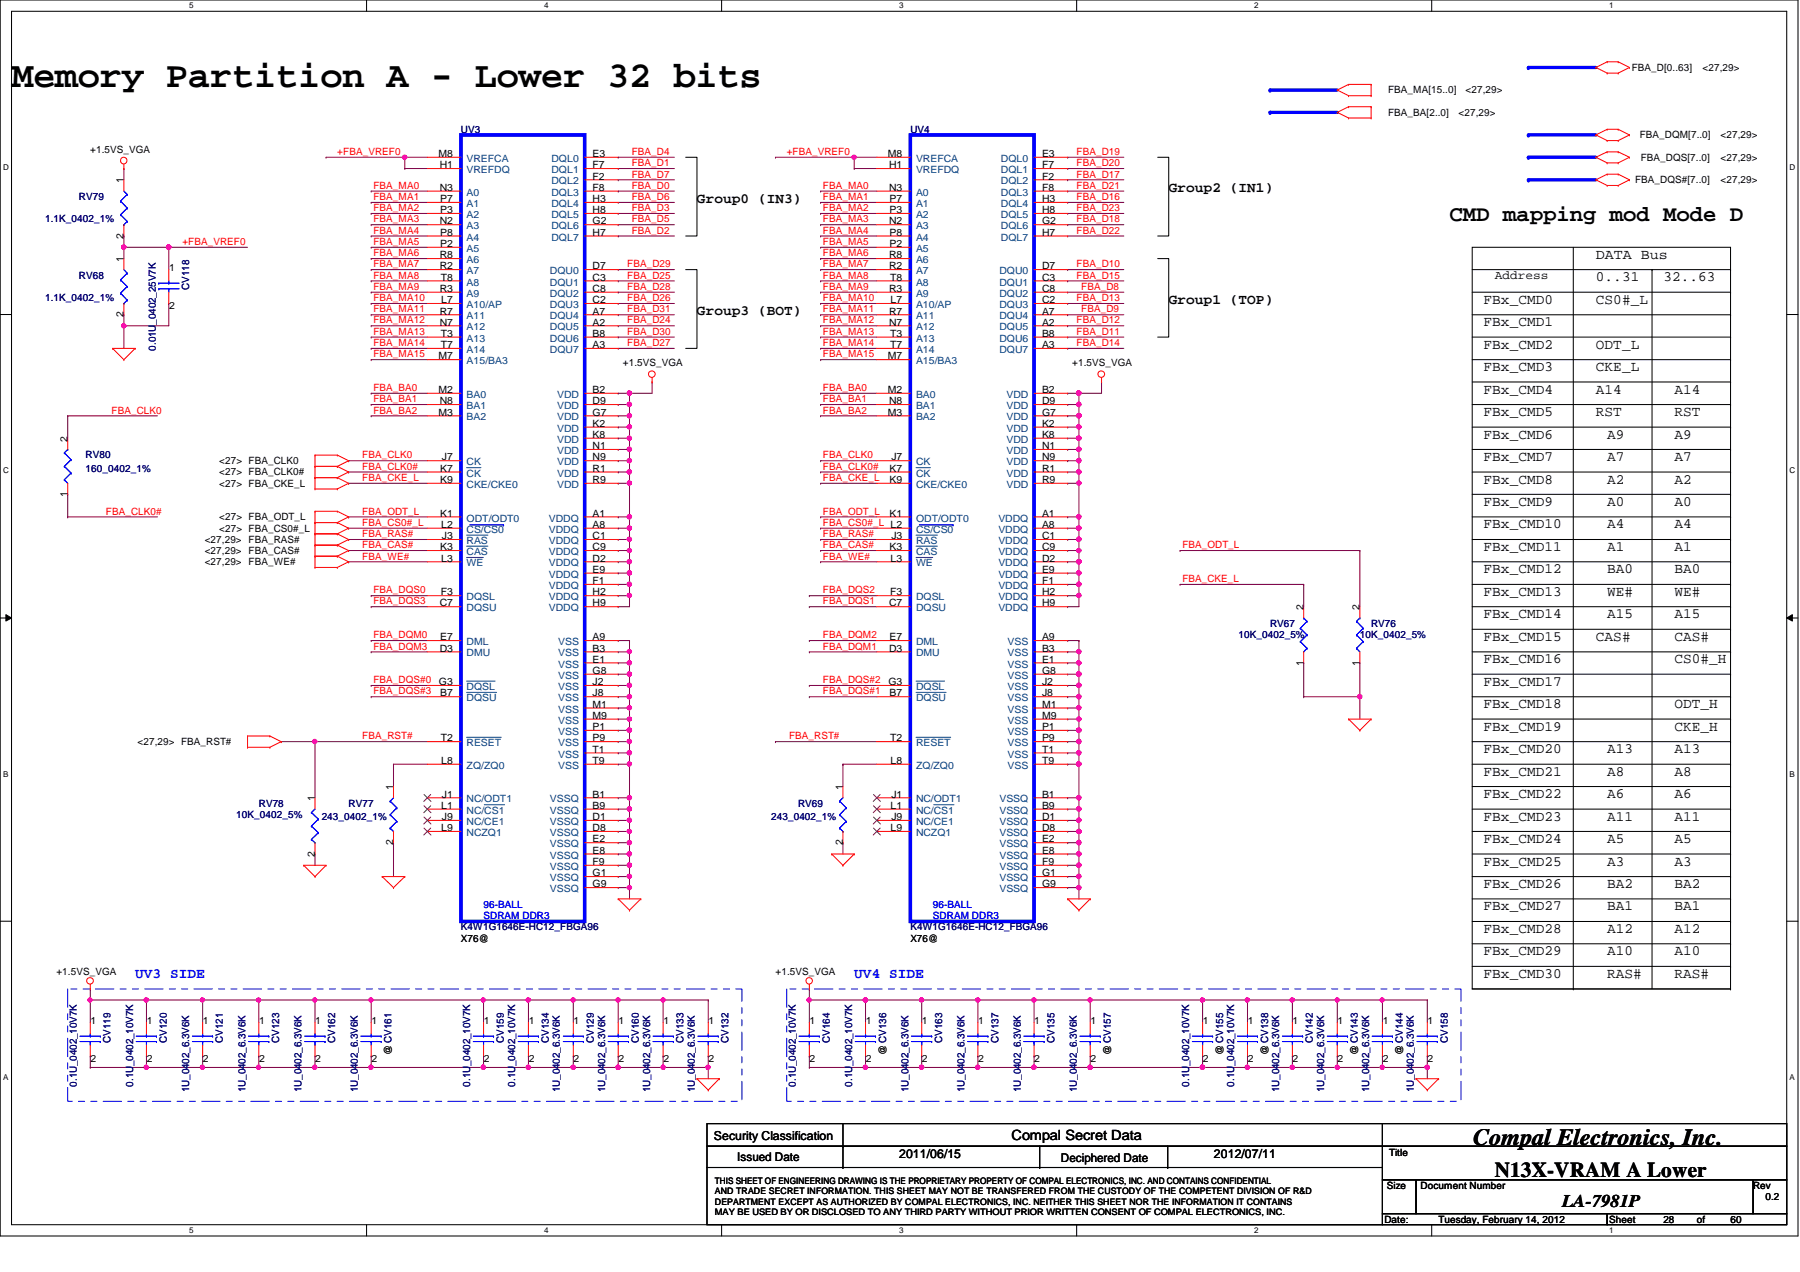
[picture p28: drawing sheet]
<svg xmlns="http://www.w3.org/2000/svg" width="297mm" height="210mm" viewBox="0 0 297 210" stroke-linecap="round" stroke-linejoin="round" font-family="sans-serif">
<defs><g id="words">
<text font-size="6.1" x="1.9" y="14.4">Memory Partition A - Lower 32 bits</text>
<text font-size="3.9" x="243.1" y="188.9">Compal Electronics, Inc.</text>
<text font-size="3.7" x="239.2" y="36.4">CMD mapping mod Mode D</text>
<text font-size="3.5" x="246.7" y="194.2">N13X-VRAM A Lower</text>
<text font-size="3" x="257.8" y="199.2">LA-7981P</text>
<g font-size="2.4">
<text x="115" y="33.5">Group0 (IN3)</text>
<text x="192.9" y="31.6">Group2 (IN1)</text>
<text x="263.4" y="42.7">DATA Bus</text>
<text x="263.4" y="46.4">0..31</text>
<text x="274.5" y="46.4">32..63</text>
<text x="115" y="52">Group3 (BOT)</text>
<text x="192.9" y="50.2">Group1 (TOP)</text>
<text x="244.8" y="53.8">FBx_CMD1</text>
<text x="244.8" y="50.1">FBx_CMD0</text>
<text x="263.4" y="50.1">CS0#_L</text>
<text x="244.8" y="57.5">FBx_CMD2</text>
<text x="263.4" y="57.5">ODT_L</text>
<text x="244.8" y="61.3">FBx_CMD3</text>
<text x="244.8" y="64.9">FBx_CMD4</text>
<text x="263.4" y="61.3">CKE_L</text>
<text x="263.4" y="64.9">A14</text>
<text x="276.3" y="64.9">A14</text>
<text x="244.8" y="68.7">FBx_CMD5</text>
<text x="263.4" y="68.7">RST</text>
<text x="276.3" y="68.7">RST</text>
<text x="244.8" y="72.4">FBx_CMD6</text>
<text x="244.8" y="76.1">FBx_CMD7</text>
<text x="265.2" y="76.1">A7</text>
<text x="265.2" y="72.4">A9</text>
<text x="276.3" y="72.4">A9</text>
<text x="276.3" y="76.1">A7</text>
<text x="244.8" y="79.8">FBx_CMD8</text>
<text x="244.8" y="83.5">FBx_CMD9</text>
<text x="265.2" y="79.8">A2</text>
<text x="265.2" y="83.5">A0</text>
<text x="276.3" y="79.8">A2</text>
<text x="276.3" y="83.5">A0</text>
<text x="244.8" y="87.2">FBx_CMD10</text>
<text x="265.2" y="87.2">A4</text>
<text x="276.3" y="87.2">A4</text>
<text x="244.8" y="90.9">FBx_CMD11</text>
<text x="244.8" y="94.6">FBx_CMD12</text>
<text x="265.2" y="94.6">BA0</text>
<text x="265.2" y="90.9">A1</text>
<text x="276.3" y="90.9">A1</text>
<text x="276.3" y="94.6">BA0</text>
<text x="244.8" y="98.3">FBx_CMD13</text>
<text x="265.2" y="98.3">WE#</text>
<text x="276.3" y="98.3">WE#</text>
<text x="244.8" y="102">FBx_CMD14</text>
<text x="244.8" y="105.7">FBx_CMD15</text>
<text x="263.4" y="105.7">CAS#</text>
<text x="265.2" y="102">A15</text>
<text x="276.3" y="105.7">CAS#</text>
<text x="276.3" y="102">A15</text>
<text x="244.8" y="109.5">FBx_CMD16</text>
<text x="244.8" y="113.2">FBx_CMD17</text>
<text x="276.3" y="109.5">CS0#_H</text>
<text x="244.8" y="116.9">FBx_CMD18</text>
<text x="276.3" y="116.9">ODT_H</text>
<text x="244.8" y="120.6">FBx_CMD19</text>
<text x="244.8" y="124.3">FBx_CMD20</text>
<text x="265.2" y="124.3">A13</text>
<text x="276.3" y="124.3">A13</text>
<text x="276.3" y="120.6">CKE_H</text>
<text x="244.8" y="128">FBx_CMD21</text>
<text x="244.8" y="131.7">FBx_CMD22</text>
<text x="265.2" y="128">A8</text>
<text x="265.2" y="131.7">A6</text>
<text x="276.3" y="131.7">A6</text>
<text x="276.3" y="128">A8</text>
<text x="244.8" y="135.4">FBx_CMD23</text>
<text x="265.2" y="135.4">A11</text>
<text x="276.3" y="135.4">A11</text>
<text x="244.8" y="139.1">FBx_CMD24</text>
<text x="244.8" y="142.8">FBx_CMD25</text>
<text x="265.2" y="139.1">A5</text>
<text x="265.2" y="142.8">A3</text>
<text x="276.3" y="139.1">A5</text>
<text x="276.3" y="142.8">A3</text>
<text x="244.8" y="146.6">FBx_CMD26</text>
<text x="265.2" y="146.6">BA2</text>
<text x="276.3" y="146.6">BA2</text>
<text x="244.8" y="150.2">FBx_CMD27</text>
<text x="244.8" y="154">FBx_CMD28</text>
<text x="265.2" y="150.2">BA1</text>
<text x="265.2" y="154">A12</text>
<text x="276.3" y="150.2">BA1</text>
<text x="276.3" y="154">A12</text>
<text x="244.8" y="161.4">FBx_CMD30</text>
<text x="244.8" y="157.6">FBx_CMD29</text>
<text x="265.2" y="157.6">A10</text>
<text x="265.2" y="161.4">RAS#</text>
<text x="276.3" y="161.4">RAS#</text>
<text x="276.3" y="157.6">A10</text>
</g>
<g font-size="2.4" fill="#00f">
<text x="22.3" y="161.4">UV3 SIDE</text>
<text x="141" y="161.4">UV4 SIDE</text>
</g>
<text font-size="2.3" x="166.9" y="188.1">Compal Secret Data</text>
<g font-size="2">
<text x="246.7" y="46.1">Address</text>
<text x="117.8" y="188.1">Security Classification</text>
<text x="121.7" y="191.5">Issued Date</text>
<text x="148.4" y="191.1">2011/06/15</text>
<text x="175.1" y="191.7">Deciphered Date</text>
<text x="200.3" y="191.1">2012/07/11</text>
</g>
<g font-size="1.7">
<text x="269.3" y="11.7">FBA_D[0..63]</text>
<text x="281" y="11.7">&lt;27,29&gt;</text>
<text x="229.1" y="15.4">FBA_MA[15..0]</text>
<text x="241.8" y="15.4">&lt;27,29&gt;</text>
<text x="229.1" y="19.1">FBA_BA[2..0]</text>
<text x="240.7" y="19.1">&lt;27,29&gt;</text>
<text x="270.6" y="22.8">FBA_DQM[7..0]</text>
<text x="283.9" y="22.8">&lt;27,29&gt;</text>
<text x="14.9" y="25.2">+1.5VS_VGA</text>
<text x="72.3" y="25.9">M8</text>
<text x="72.6" y="27.8">H1</text>
<text x="97.8" y="25.9">E3</text>
<text x="97.8" y="27.8">F7</text>
<text x="97.8" y="29.6">F2</text>
<text x="146.5" y="25.9">M8</text>
<text x="146.7" y="27.8">H1</text>
<text x="172" y="25.9">E3</text>
<text x="172" y="27.8">F7</text>
<text x="172" y="29.6">F2</text>
<text x="270.8" y="26.5">FBA_DQS[7..0]</text>
<text x="283.9" y="26.5">&lt;27,29&gt;</text>
<text x="20.4" y="30.2" transform="rotate(-90 20.4 30.2)">1</text>
<text x="72.6" y="31.5">N3</text>
<text x="72.6" y="35.2">P3</text>
<text x="72.6" y="33.4">P7</text>
<text x="97.8" y="31.5">F8</text>
<text x="97.8" y="33.4">H3</text>
<text x="97.8" y="35.2">H8</text>
<text x="146.7" y="31.5">N3</text>
<text x="146.8" y="35.2">P3</text>
<text x="146.8" y="33.4">P7</text>
<text x="172" y="31.5">F8</text>
<text x="172" y="33.4">H3</text>
<text x="172" y="35.2">H8</text>
<text x="269.8" y="30.2">FBA_DQS#[7..0]</text>
<text x="283.9" y="30.2">&lt;27,29&gt;</text>
<text x="20.4" y="39.4" transform="rotate(-90 20.4 39.4)">2</text>
<text x="72.6" y="37">N2</text>
<text x="72.6" y="38.9">P8</text>
<text x="72.6" y="40.8">P2</text>
<text x="97.8" y="37">G2</text>
<text x="97.8" y="38.9">H7</text>
<text x="146.7" y="37">N2</text>
<text x="146.8" y="38.9">P8</text>
<text x="146.8" y="40.8">P2</text>
<text x="172" y="37">G2</text>
<text x="172" y="38.9">H7</text>
<text x="20.4" y="43.2" transform="rotate(-90 20.4 43.2)">1</text>
<text x="27.9" y="44.7">1</text>
<text x="72.6" y="42.6">R8</text>
<text x="72.6" y="44.4">R2</text>
<text x="72.7" y="46.3">T8</text>
<text x="97.8" y="46.3">C3</text>
<text x="97.8" y="44.4">D7</text>
<text x="146.7" y="42.6">R8</text>
<text x="146.7" y="44.4">R2</text>
<text x="146.9" y="46.3">T8</text>
<text x="172" y="46.3">C3</text>
<text x="172" y="44.4">D7</text>
<text x="20.4" y="52.4" transform="rotate(-90 20.4 52.4)">2</text>
<text x="27.9" y="51">2</text>
<text x="72.6" y="48.2">R3</text>
<text x="72.6" y="51.9">R7</text>
<text x="72.6" y="53.7">N7</text>
<text x="72.8" y="50">L7</text>
<text x="97.8" y="48.2">C8</text>
<text x="97.8" y="50">C2</text>
<text x="97.8" y="51.9">A7</text>
<text x="97.8" y="53.7">A2</text>
<text x="146.7" y="48.2">R3</text>
<text x="146.7" y="51.9">R7</text>
<text x="146.7" y="53.7">N7</text>
<text x="147" y="50">L7</text>
<text x="172" y="48.2">C8</text>
<text x="172" y="50">C2</text>
<text x="172" y="51.9">A7</text>
<text x="172" y="53.7">A2</text>
<text x="72.3" y="59.3">M7</text>
<text x="72.7" y="55.6">T3</text>
<text x="72.7" y="57.4">T7</text>
<text x="97.8" y="55.6">B8</text>
<text x="97.8" y="57.4">A3</text>
<text x="146.5" y="59.3">M7</text>
<text x="146.9" y="55.6">T3</text>
<text x="146.9" y="57.4">T7</text>
<text x="172" y="55.6">B8</text>
<text x="172" y="57.4">A3</text>
<text x="72.3" y="64.9">M2</text>
<text x="97.8" y="64.9">B2</text>
<text x="102.8" y="60.5">+1.5VS_VGA</text>
<text x="146.5" y="64.9">M2</text>
<text x="172" y="64.9">B2</text>
<text x="177" y="60.5">+1.5VS_VGA</text>
<text x="72.3" y="68.6">M3</text>
<text x="72.6" y="66.7">N8</text>
<text x="97.8" y="66.7">D9</text>
<text x="97.8" y="68.6">G7</text>
<text x="97.8" y="70.4">K2</text>
<text x="146.5" y="68.6">M3</text>
<text x="146.7" y="66.7">N8</text>
<text x="172" y="66.7">D9</text>
<text x="172" y="68.6">G7</text>
<text x="172" y="70.4">K2</text>
<text x="11.1" y="72.9" transform="rotate(-90 11.1 72.9)">2</text>
<text x="36.2" y="76.6">&lt;27&gt; FBA_CLK0</text>
<text x="72.6" y="77.9">K7</text>
<text x="72.9" y="76">J7</text>
<text x="97.8" y="72.3">K8</text>
<text x="97.8" y="74.1">N1</text>
<text x="97.8" y="76">N9</text>
<text x="97.8" y="77.9">R1</text>
<text x="146.8" y="77.9">K7</text>
<text x="147.1" y="76">J7</text>
<text x="172" y="72.3">K8</text>
<text x="172" y="74.1">N1</text>
<text x="172" y="76">N9</text>
<text x="172" y="77.9">R1</text>
<text x="11.1" y="82" transform="rotate(-90 11.1 82)">1</text>
<text x="36.2" y="78.4">&lt;27&gt; FBA_CLK0#</text>
<text x="36.2" y="80.3">&lt;27&gt; FBA_CKE_L</text>
<text x="72.6" y="79.7">K9</text>
<text x="97.8" y="79.7">R9</text>
<text x="146.8" y="79.7">K9</text>
<text x="172" y="79.7">R9</text>
<text x="33.8" y="89.6">&lt;27,29&gt; FBA_RAS#</text>
<text x="36.2" y="85.9">&lt;27&gt; FBA_ODT_L</text>
<text x="36.2" y="87.7">&lt;27&gt; FBA_CS0#_L</text>
<text x="72.6" y="85.3">K1</text>
<text x="72.8" y="87.1">L2</text>
<text x="72.9" y="89">J3</text>
<text x="97.8" y="85.3">A1</text>
<text x="97.8" y="87.1">A8</text>
<text x="97.8" y="89">C1</text>
<text x="146.8" y="85.3">K1</text>
<text x="147.1" y="89">J3</text>
<text x="172" y="85.3">A1</text>
<text x="172" y="87.1">A8</text>
<text x="172" y="89">C1</text>
<text x="33.8" y="91.4">&lt;27,29&gt; FBA_CAS#</text>
<text x="33.8" y="93.3">&lt;27,29&gt; FBA_WE#</text>
<text x="72.6" y="90.8">K3</text>
<text x="72.8" y="92.7">L3</text>
<text x="97.8" y="90.8">C9</text>
<text x="97.8" y="94.5">E9</text>
<text x="97.8" y="92.7">D2</text>
<text x="146.8" y="90.8">K3</text>
<text x="147" y="92.7">L3</text>
<text x="172" y="90.8">C9</text>
<text x="172" y="94.5">E9</text>
<text x="172" y="92.7">D2</text>
<text x="72.6" y="100.1">C7</text>
<text x="72.7" y="98.3">F3</text>
<text x="97.8" y="96.4">F1</text>
<text x="97.8" y="98.3">H2</text>
<text x="97.8" y="100.1">H9</text>
<text x="146.7" y="100.1">C7</text>
<text x="146.9" y="98.3">F3</text>
<text x="172" y="96.4">F1</text>
<text x="172" y="98.3">H2</text>
<text x="172" y="100.1">H9</text>
<text x="215.1" y="100.7" transform="rotate(-90 215.1 100.7)">2</text>
<text x="224.4" y="100.7" transform="rotate(-90 224.4 100.7)">2</text>
<text x="72.6" y="107.5">D3</text>
<text x="72.6" y="105.7">E7</text>
<text x="97.8" y="105.7">A9</text>
<text x="97.8" y="107.5">B3</text>
<text x="146.7" y="107.5">D3</text>
<text x="146.8" y="105.7">E7</text>
<text x="172" y="105.7">A9</text>
<text x="172" y="107.5">B3</text>
<text x="72.4" y="113.1">G3</text>
<text x="97.8" y="109.3">E1</text>
<text x="97.8" y="111.2">G8</text>
<text x="97.8" y="113.1">J2</text>
<text x="146.6" y="113.1">G3</text>
<text x="172" y="109.3">E1</text>
<text x="172" y="111.2">G8</text>
<text x="172" y="113.1">J2</text>
<text x="215.1" y="109.9" transform="rotate(-90 215.1 109.9)">1</text>
<text x="224.4" y="109.9" transform="rotate(-90 224.4 109.9)">1</text>
<text x="72.6" y="114.9">B7</text>
<text x="97.8" y="114.9">J8</text>
<text x="97.8" y="116.8">M1</text>
<text x="97.8" y="118.6">M9</text>
<text x="146.8" y="114.9">B7</text>
<text x="172" y="114.9">J8</text>
<text x="172" y="116.8">M1</text>
<text x="172" y="118.6">M9</text>
<text x="22.7" y="122.9">&lt;27,29&gt; FBA_RST#</text>
<text x="72.7" y="122.3">T2</text>
<text x="97.8" y="120.5">P1</text>
<text x="97.8" y="122.3">P9</text>
<text x="97.8" y="124.2">T1</text>
<text x="146.9" y="122.3">T2</text>
<text x="172" y="120.5">P1</text>
<text x="172" y="122.3">P9</text>
<text x="172" y="124.2">T1</text>
<text x="64.9" y="130.3" transform="rotate(-90 64.9 130.3)">1</text>
<text x="72.8" y="126.1">L8</text>
<text x="72.9" y="131.6">J1</text>
<text x="97.8" y="131.6">B1</text>
<text x="97.8" y="126.1">T9</text>
<text x="139.1" y="130.3" transform="rotate(-90 139.1 130.3)">1</text>
<text x="147" y="126.1">L8</text>
<text x="147.1" y="131.6">J1</text>
<text x="172" y="131.6">B1</text>
<text x="172" y="126.1">T9</text>
<text x="51.9" y="132.2" transform="rotate(-90 51.9 132.2)">1</text>
<text x="72.8" y="133.5">L1</text>
<text x="72.8" y="137.2">L9</text>
<text x="72.9" y="135.3">J9</text>
<text x="97.8" y="135.3">D1</text>
<text x="97.8" y="133.5">B9</text>
<text x="97.8" y="137.2">D8</text>
<text x="147" y="133.5">L1</text>
<text x="147" y="137.2">L9</text>
<text x="147.1" y="135.3">J9</text>
<text x="172" y="135.3">D1</text>
<text x="172" y="133.5">B9</text>
<text x="172" y="137.2">D8</text>
<text x="51.9" y="141.4" transform="rotate(-90 51.9 141.4)">2</text>
<text x="64.9" y="139.5" transform="rotate(-90 64.9 139.5)">2</text>
<text x="97.8" y="139">E2</text>
<text x="97.8" y="140.9">E8</text>
<text x="97.8" y="142.7">F9</text>
<text x="139.1" y="139.5" transform="rotate(-90 139.1 139.5)">2</text>
<text x="172" y="139">E2</text>
<text x="172" y="140.9">E8</text>
<text x="172" y="142.7">F9</text>
<text x="97.8" y="144.6">G1</text>
<text x="97.8" y="146.4">G9</text>
<text x="172" y="144.6">G1</text>
<text x="172" y="146.4">G9</text>
<text x="76.1" y="155.4">X76@</text>
<text x="150.2" y="155.4">X76@</text>
<text x="9.3" y="161">+1.5VS_VGA</text>
<text x="128" y="161">+1.5VS_VGA</text>
<text x="14.9" y="168.9">1</text>
<text x="24.2" y="168.9">1</text>
<text x="33.5" y="168.9">1</text>
<text x="42.8" y="168.9">1</text>
<text x="52" y="168.9">1</text>
<text x="61.3" y="168.9">1</text>
<text x="79.8" y="168.9">1</text>
<text x="87.2" y="168.9">1</text>
<text x="94.7" y="168.9">1</text>
<text x="102.1" y="168.9">1</text>
<text x="109.5" y="168.9">1</text>
<text x="116.9" y="168.9">1</text>
<text x="133.6" y="168.9">1</text>
<text x="142.9" y="168.9">1</text>
<text x="152.1" y="168.9">1</text>
<text x="161.4" y="168.9">1</text>
<text x="170.7" y="168.9">1</text>
<text x="180" y="168.9">1</text>
<text x="198.5" y="168.9">1</text>
<text x="205.9" y="168.9">1</text>
<text x="213.3" y="168.9">1</text>
<text x="220.7" y="168.9">1</text>
<text x="228.2" y="168.9">1</text>
<text x="235.6" y="168.9">1</text>
<text x="14.9" y="175.3">2</text>
<text x="24.2" y="175.3">2</text>
<text x="33.5" y="175.3">2</text>
<text x="42.8" y="175.3">2</text>
<text x="52" y="175.3">2</text>
<text x="61.3" y="175.3">2</text>
<text x="64.6" y="174.1" transform="rotate(-90 64.6 174.1)">@ CV161</text>
<text x="79.8" y="175.3">2</text>
<text x="87.2" y="175.3">2</text>
<text x="94.7" y="175.3">2</text>
<text x="102.1" y="175.3">2</text>
<text x="109.5" y="175.3">2</text>
<text x="116.9" y="175.3">2</text>
<text x="133.6" y="175.3">2</text>
<text x="142.9" y="175.3">2</text>
<text x="146.2" y="174.1" transform="rotate(-90 146.2 174.1)">@ CV136</text>
<text x="152.1" y="175.3">2</text>
<text x="161.4" y="175.3">2</text>
<text x="170.7" y="175.3">2</text>
<text x="180" y="175.3">2</text>
<text x="183.3" y="174.1" transform="rotate(-90 183.3 174.1)">@ CV157</text>
<text x="198.5" y="175.3">2</text>
<text x="201.8" y="174.1" transform="rotate(-90 201.8 174.1)">@ CV155</text>
<text x="205.9" y="175.3">2</text>
<text x="209.3" y="174.1" transform="rotate(-90 209.3 174.1)">@ CV138</text>
<text x="213.3" y="175.3">2</text>
<text x="220.7" y="175.3">2</text>
<text x="224.1" y="174.1" transform="rotate(-90 224.1 174.1)">@ CV143</text>
<text x="228.2" y="175.3">2</text>
<text x="231.5" y="174.1" transform="rotate(-90 231.5 174.1)">@ CV144</text>
<text x="235.6" y="175.3">2</text>
<text x="229.2" y="190.8">Title</text>
<text x="228.9" y="196.2">Size</text>
<text x="234.4" y="196.2">Document Number</text>
<text x="289.3" y="196.2">Rev</text>
<text x="228.5" y="201.8">Date:</text>
<text x="237.4" y="201.8">Tuesday, February 14, 2012</text>
<text x="265.6" y="201.8">Sheet</text>
<text x="274.5" y="201.8">28</text>
<text x="280" y="201.8">of</text>
<text x="285.6" y="201.8">60</text>
<text x="291.3" y="198">0.2</text>
</g>
<g font-size="1.7" fill="#000080">
<text x="76.1" y="21.9">UV3</text>
<text x="150.2" y="21.9">UV4</text>
<text x="13" y="33">RV79</text>
<text x="7.4" y="36.7">1.1K_0402_1%</text>
<text x="13" y="46">RV68</text>
<text x="31.2" y="47.8" transform="rotate(-90 31.2 47.8)">CV118</text>
<text x="7.4" y="49.7">1.1K_0402_1%</text>
<text x="25.7" y="57.9" transform="rotate(-90 25.7 57.9)">0.01U_0402_25V7K</text>
<text x="14.1" y="75.6">RV80</text>
<text x="14.1" y="77.9">160_0402_1%</text>
<text x="204.4" y="105.3">10K_0402_5%</text>
<text x="209.6" y="103.5">RV67</text>
<text x="224.4" y="105.3">10K_0402_5%</text>
<text x="226.3" y="103.5">RV76</text>
<text x="39" y="135">10K_0402_5%</text>
<text x="42.7" y="133.1">RV78</text>
<text x="53.1" y="135.4">243_0402_1%</text>
<text x="57.5" y="133.1">RV77</text>
<text x="127.3" y="135.4">243_0402_1%</text>
<text x="131.7" y="133.1">RV69</text>
<text x="76.1" y="153.5">K4W1G1646E-HC12_FBGA96</text>
<text x="150.2" y="153.5">K4W1G1646E-HC12_FBGA96</text>
<text x="18.2" y="172.1" transform="rotate(-90 18.2 172.1)">CV119</text>
<text x="27.5" y="172.1" transform="rotate(-90 27.5 172.1)">CV120</text>
<text x="36.8" y="172.1" transform="rotate(-90 36.8 172.1)">CV121</text>
<text x="46.1" y="172.1" transform="rotate(-90 46.1 172.1)">CV123</text>
<text x="55.3" y="172.1" transform="rotate(-90 55.3 172.1)">CV162</text>
<text x="83.1" y="172.1" transform="rotate(-90 83.1 172.1)">CV159</text>
<text x="90.6" y="172.1" transform="rotate(-90 90.6 172.1)">CV134</text>
<text x="98" y="172.1" transform="rotate(-90 98 172.1)">CV129</text>
<text x="105.4" y="172.1" transform="rotate(-90 105.4 172.1)">CV160</text>
<text x="112.8" y="172.1" transform="rotate(-90 112.8 172.1)">CV133</text>
<text x="120.2" y="172.1" transform="rotate(-90 120.2 172.1)">CV132</text>
<text x="136.9" y="172.1" transform="rotate(-90 136.9 172.1)">CV164</text>
<text x="155.5" y="172.1" transform="rotate(-90 155.5 172.1)">CV163</text>
<text x="164.8" y="172.1" transform="rotate(-90 164.8 172.1)">CV137</text>
<text x="174" y="172.1" transform="rotate(-90 174 172.1)">CV135</text>
<text x="216.7" y="172.1" transform="rotate(-90 216.7 172.1)">CV142</text>
<text x="238.9" y="172.1" transform="rotate(-90 238.9 172.1)">CV158</text>
<text x="12.7" y="179.3" transform="rotate(-90 12.7 179.3)">0.1U_0402_10V7K</text>
<text x="22" y="179.3" transform="rotate(-90 22 179.3)">0.1U_0402_10V7K</text>
<text x="77.6" y="179.3" transform="rotate(-90 77.6 179.3)">0.1U_0402_10V7K</text>
<text x="85" y="179.3" transform="rotate(-90 85 179.3)">0.1U_0402_10V7K</text>
<text x="131.4" y="179.3" transform="rotate(-90 131.4 179.3)">0.1U_0402_10V7K</text>
<text x="140.6" y="179.3" transform="rotate(-90 140.6 179.3)">0.1U_0402_10V7K</text>
<text x="196.3" y="179.3" transform="rotate(-90 196.3 179.3)">0.1U_0402_10V7K</text>
<text x="203.7" y="179.3" transform="rotate(-90 203.7 179.3)">0.1U_0402_10V7K</text>
<text x="31.2" y="180.3" transform="rotate(-90 31.2 180.3)">1U_0402_6.3V6K</text>
<text x="40.5" y="180.3" transform="rotate(-90 40.5 180.3)">1U_0402_6.3V6K</text>
<text x="49.8" y="180.3" transform="rotate(-90 49.8 180.3)">1U_0402_6.3V6K</text>
<text x="59.1" y="180.3" transform="rotate(-90 59.1 180.3)">1U_0402_6.3V6K</text>
<text x="92.4" y="180.3" transform="rotate(-90 92.4 180.3)">1U_0402_6.3V6K</text>
<text x="99.9" y="180.3" transform="rotate(-90 99.9 180.3)">1U_0402_6.3V6K</text>
<text x="107.3" y="180.3" transform="rotate(-90 107.3 180.3)">1U_0402_6.3V6K</text>
<text x="114.7" y="180.3" transform="rotate(-90 114.7 180.3)">1U_0402_6.3V6K</text>
<text x="149.9" y="180.3" transform="rotate(-90 149.9 180.3)">1U_0402_6.3V6K</text>
<text x="159.2" y="180.3" transform="rotate(-90 159.2 180.3)">1U_0402_6.3V6K</text>
<text x="168.4" y="180.3" transform="rotate(-90 168.4 180.3)">1U_0402_6.3V6K</text>
<text x="177.7" y="180.3" transform="rotate(-90 177.7 180.3)">1U_0402_6.3V6K</text>
<text x="211.1" y="180.3" transform="rotate(-90 211.1 180.3)">1U_0402_6.3V6K</text>
<text x="218.5" y="180.3" transform="rotate(-90 218.5 180.3)">1U_0402_6.3V6K</text>
<text x="225.9" y="180.3" transform="rotate(-90 225.9 180.3)">1U_0402_6.3V6K</text>
<text x="233.3" y="180.3" transform="rotate(-90 233.3 180.3)">1U_0402_6.3V6K</text>
</g>
<g font-size="1.7" fill="#f00">
<text x="55.7" y="25.6">+FBA_VREF0</text>
<text x="104.3" y="27.4">FBA_D1</text>
<text x="104.3" y="25.6">FBA_D4</text>
<text x="104.3" y="29.3">FBA_D7</text>
<text x="129.8" y="25.6">+FBA_VREF0</text>
<text x="177.7" y="29.3">FBA_D17</text>
<text x="177.7" y="25.6">FBA_D19</text>
<text x="177.7" y="27.4">FBA_D20</text>
<text x="61.6" y="31.2">FBA_MA0</text>
<text x="61.6" y="33">FBA_MA1</text>
<text x="61.6" y="34.8">FBA_MA2</text>
<text x="104.3" y="34.8">FBA_D3</text>
<text x="104.3" y="31.2">FBA_D0</text>
<text x="104.3" y="33">FBA_D6</text>
<text x="135.8" y="31.2">FBA_MA0</text>
<text x="135.8" y="33">FBA_MA1</text>
<text x="135.8" y="34.8">FBA_MA2</text>
<text x="177.7" y="33">FBA_D16</text>
<text x="177.7" y="31.2">FBA_D21</text>
<text x="177.7" y="34.8">FBA_D23</text>
<text x="30.1" y="40.4">+FBA_VREF0</text>
<text x="61.6" y="38.6">FBA_MA4</text>
<text x="61.6" y="40.4">FBA_MA5</text>
<text x="61.6" y="36.7">FBA_MA3</text>
<text x="104.3" y="38.6">FBA_D2</text>
<text x="104.3" y="36.7">FBA_D5</text>
<text x="135.8" y="38.6">FBA_MA4</text>
<text x="135.8" y="40.4">FBA_MA5</text>
<text x="135.8" y="36.7">FBA_MA3</text>
<text x="177.7" y="38.6">FBA_D22</text>
<text x="177.7" y="36.7">FBA_D18</text>
<text x="61.6" y="47.8">FBA_MA9</text>
<text x="61.6" y="42.3">FBA_MA6</text>
<text x="61.6" y="44.1">FBA_MA7</text>
<text x="61.6" y="46">FBA_MA8</text>
<text x="103.5" y="44.1">FBA_D29</text>
<text x="103.5" y="47.8">FBA_D28</text>
<text x="103.5" y="46">FBA_D25</text>
<text x="135.8" y="47.8">FBA_MA9</text>
<text x="135.8" y="42.3">FBA_MA6</text>
<text x="135.8" y="44.1">FBA_MA7</text>
<text x="135.8" y="46">FBA_MA8</text>
<text x="177.7" y="46">FBA_D15</text>
<text x="177.7" y="44.1">FBA_D10</text>
<text x="178.4" y="47.8">FBA_D8</text>
<text x="61.6" y="49.7">FBA_MA10</text>
<text x="61.6" y="51.6">FBA_MA11</text>
<text x="61.6" y="53.4">FBA_MA12</text>
<text x="103.5" y="51.6">FBA_D31</text>
<text x="103.5" y="53.4">FBA_D24</text>
<text x="103.5" y="49.7">FBA_D26</text>
<text x="135.8" y="49.7">FBA_MA10</text>
<text x="135.8" y="51.6">FBA_MA11</text>
<text x="135.8" y="53.4">FBA_MA12</text>
<text x="177.7" y="53.4">FBA_D12</text>
<text x="177.7" y="49.7">FBA_D13</text>
<text x="178.4" y="51.6">FBA_D9</text>
<text x="61.6" y="59">FBA_MA15</text>
<text x="61.6" y="55.2">FBA_MA13</text>
<text x="61.6" y="57.1">FBA_MA14</text>
<text x="103.5" y="55.2">FBA_D30</text>
<text x="103.5" y="57.1">FBA_D27</text>
<text x="135.8" y="59">FBA_MA15</text>
<text x="135.8" y="55.2">FBA_MA13</text>
<text x="135.8" y="57.1">FBA_MA14</text>
<text x="177.7" y="57.1">FBA_D14</text>
<text x="177.7" y="55.2">FBA_D11</text>
<text x="61.6" y="64.5">FBA_BA0</text>
<text x="135.8" y="64.5">FBA_BA0</text>
<text x="18.4" y="68.2">FBA_CLK0</text>
<text x="61.6" y="68.2">FBA_BA2</text>
<text x="61.6" y="66.4">FBA_BA1</text>
<text x="135.8" y="68.2">FBA_BA2</text>
<text x="135.8" y="66.4">FBA_BA1</text>
<text x="59.8" y="77.5">FBA_CLK0#</text>
<text x="59.8" y="75.6">FBA_CLK0</text>
<text x="135.8" y="77.5">FBA_CLK0#</text>
<text x="135.8" y="75.6">FBA_CLK0</text>
<text x="59.8" y="79.4">FBA_CKE_L</text>
<text x="135.8" y="79.4">FBA_CKE_L</text>
<text x="17.5" y="84.9">FBA_CLK0#</text>
<text x="59.8" y="86.8">FBA_CS0#_L</text>
<text x="59.8" y="84.9">FBA_ODT_L</text>
<text x="59.8" y="88.6">FBA_RAS#</text>
<text x="135.8" y="86.8">FBA_CS0#_L L2</text>
<text x="135.8" y="84.9">FBA_ODT_L</text>
<text x="135.8" y="88.6">FBA_RAS#</text>
<text x="59.8" y="90.5">FBA_CAS#</text>
<text x="59.8" y="92.3">FBA_WE#</text>
<text x="135.8" y="90.5">FBA_CAS#</text>
<text x="135.8" y="92.3">FBA_WE#</text>
<text x="195.1" y="90.5">FBA_ODT_L</text>
<text x="61.6" y="97.9">FBA_DQS0</text>
<text x="61.6" y="99.7">FBA_DQS3</text>
<text x="135.8" y="97.9">FBA_DQS2</text>
<text x="135.8" y="99.7">FBA_DQS1</text>
<text x="195.1" y="96.1">FBA_CKE_L</text>
<text x="61.6" y="105.3">FBA_DQM0</text>
<text x="61.6" y="107.2">FBA_DQM3</text>
<text x="135.8" y="105.3">FBA_DQM2</text>
<text x="135.8" y="107.2">FBA_DQM1</text>
<text x="61.6" y="112.7">FBA_DQS#0</text>
<text x="135.8" y="112.7">FBA_DQS#2</text>
<text x="61.6" y="114.6">FBA_DQS#3</text>
<text x="135.8" y="114.6">FBA_DQS#1</text>
<text x="59.8" y="122">FBA_RST#</text>
<text x="130.2" y="122">FBA_RST#</text>
</g>
<g font-size="1.7" fill="#004080">
<text x="77" y="26.7">VREFCA</text>
<text x="77" y="28.6">VREFDQ</text>
<text x="91" y="26.7">DQL0</text>
<text x="91" y="28.6">DQL1</text>
<text x="151.2" y="26.7">VREFCA</text>
<text x="151.2" y="28.6">VREFDQ</text>
<text x="165.2" y="26.7">DQL0</text>
<text x="165.2" y="28.6">DQL1</text>
<text x="77" y="36">A2</text>
<text x="77" y="32.3">A0</text>
<text x="77" y="34.2">A1</text>
<text x="91" y="30.4">DQL2</text>
<text x="91" y="32.3">DQL3</text>
<text x="91" y="34.2">DQL4</text>
<text x="91" y="36">DQL5</text>
<text x="151.2" y="36">A2</text>
<text x="151.2" y="32.3">A0</text>
<text x="151.2" y="34.2">A1</text>
<text x="165.2" y="30.4">DQL2</text>
<text x="165.2" y="32.3">DQL3</text>
<text x="165.2" y="34.2">DQL4</text>
<text x="165.2" y="36">DQL5</text>
<text x="77" y="37.8">A3</text>
<text x="77" y="39.7">A4</text>
<text x="77" y="41.6">A5</text>
<text x="91" y="37.8">DQL6</text>
<text x="91" y="39.7">DQL7</text>
<text x="151.2" y="37.8">A3</text>
<text x="151.2" y="39.7">A4</text>
<text x="151.2" y="41.6">A5</text>
<text x="165.2" y="37.8">DQL6</text>
<text x="165.2" y="39.7">DQL7</text>
<text x="77" y="43.4">A6</text>
<text x="77" y="45.3">A7</text>
<text x="77" y="47.1">A8</text>
<text x="90.8" y="47.1">DQU1</text>
<text x="90.8" y="45.3">DQU0</text>
<text x="151.2" y="43.4">A6</text>
<text x="151.2" y="45.3">A7</text>
<text x="151.2" y="47.1">A8</text>
<text x="164.9" y="47.1">DQU1</text>
<text x="164.9" y="45.3">DQU0</text>
<text x="77" y="49">A9</text>
<text x="77" y="50.8">A10/AP</text>
<text x="77" y="52.7">A11</text>
<text x="90.8" y="49">DQU2</text>
<text x="90.8" y="50.8">DQU3</text>
<text x="90.8" y="52.7">DQU4</text>
<text x="151.2" y="49">A9</text>
<text x="151.2" y="50.8">A10/AP</text>
<text x="151.2" y="52.7">A11</text>
<text x="164.9" y="49">DQU2</text>
<text x="164.9" y="50.8">DQU3</text>
<text x="164.9" y="52.7">DQU4</text>
<text x="77" y="54.5">A12</text>
<text x="77" y="56.4">A13</text>
<text x="77" y="58.3">A14</text>
<text x="90.8" y="54.5">DQU5</text>
<text x="90.8" y="56.4">DQU6</text>
<text x="90.8" y="58.3">DQU7</text>
<text x="151.2" y="54.5">A12</text>
<text x="151.2" y="56.4">A13</text>
<text x="151.2" y="58.3">A14</text>
<text x="164.9" y="54.5">DQU5</text>
<text x="164.9" y="56.4">DQU6</text>
<text x="164.9" y="58.3">DQU7</text>
<text x="77" y="65.7">BA0</text>
<text x="77" y="60.1">A15/BA3</text>
<text x="91.9" y="65.7">VDD</text>
<text x="151.2" y="65.7">BA0</text>
<text x="151.2" y="60.1">A15/BA3</text>
<text x="166.1" y="65.7">VDD</text>
<text x="77" y="67.5">BA1</text>
<text x="77" y="69.4">BA2</text>
<text x="91.9" y="67.5">VDD</text>
<text x="91.9" y="69.4">VDD</text>
<text x="91.9" y="71.2">VDD</text>
<text x="151.2" y="67.5">BA1</text>
<text x="151.2" y="69.4">BA2</text>
<text x="166.1" y="67.5">VDD</text>
<text x="166.1" y="69.4">VDD</text>
<text x="166.1" y="71.2">VDD</text>
<text x="77" y="76.8">CK</text>
<text x="91.9" y="73.1">VDD</text>
<text x="91.9" y="74.9">VDD</text>
<text x="91.9" y="76.8">VDD</text>
<text x="151.2" y="76.8">CK</text>
<text x="166.1" y="73.1">VDD</text>
<text x="166.1" y="74.9">VDD</text>
<text x="166.1" y="76.8">VDD</text>
<text x="77" y="80.5">CKE/CKE0</text>
<text x="77" y="78.7">CK</text>
<text x="91.9" y="78.7">VDD</text>
<text x="91.9" y="80.5">VDD</text>
<text x="151.2" y="80.5">CKE/CKE0</text>
<text x="151.2" y="78.7">CK</text>
<text x="166.1" y="78.7">VDD</text>
<text x="166.1" y="80.5">VDD</text>
<text x="77" y="89.8">RAS</text>
<text x="77" y="87.9">CS/CS0</text>
<text x="77" y="86.1">ODT/ODT0</text>
<text x="90.6" y="86.1">VDDQ</text>
<text x="90.6" y="87.9">VDDQ</text>
<text x="90.6" y="89.8">VDDQ</text>
<text x="151.2" y="89.8">RAS</text>
<text x="151.2" y="87.9">CS/CS0</text>
<text x="151.2" y="86.1">ODT/ODT0</text>
<text x="164.8" y="86.1">VDDQ</text>
<text x="164.8" y="87.9">VDDQ</text>
<text x="164.8" y="89.8">VDDQ</text>
<text x="77" y="93.5">WE</text>
<text x="77" y="91.6">CAS</text>
<text x="90.6" y="91.6">VDDQ</text>
<text x="90.6" y="95.3">VDDQ</text>
<text x="90.6" y="93.5">VDDQ</text>
<text x="151.2" y="93.5">WE</text>
<text x="151.2" y="91.6">CAS</text>
<text x="164.8" y="91.6">VDDQ</text>
<text x="164.8" y="95.3">VDDQ</text>
<text x="164.8" y="93.5">VDDQ</text>
<text x="77" y="99.1">DQSL</text>
<text x="77" y="100.9">DQSU</text>
<text x="90.6" y="97.2">VDDQ</text>
<text x="90.6" y="99.1">VDDQ</text>
<text x="90.6" y="100.9">VDDQ</text>
<text x="151.2" y="99.1">DQSL</text>
<text x="151.2" y="100.9">DQSU</text>
<text x="164.8" y="97.2">VDDQ</text>
<text x="164.8" y="99.1">VDDQ</text>
<text x="164.8" y="100.9">VDDQ</text>
<text x="77" y="106.5">DML</text>
<text x="92.1" y="106.5">VSS</text>
<text x="151.2" y="106.5">DML</text>
<text x="166.3" y="106.5">VSS</text>
<text x="77" y="108.3">DMU</text>
<text x="77" y="113.9">DQSL</text>
<text x="92.1" y="110.2">VSS</text>
<text x="92.1" y="108.3">VSS</text>
<text x="92.1" y="112">VSS</text>
<text x="92.1" y="113.9">VSS</text>
<text x="151.2" y="108.3">DMU</text>
<text x="151.2" y="113.9">DQSL</text>
<text x="166.3" y="110.2">VSS</text>
<text x="166.3" y="108.3">VSS</text>
<text x="166.3" y="112">VSS</text>
<text x="166.3" y="113.9">VSS</text>
<text x="77" y="115.7">DQSU</text>
<text x="92.1" y="115.7">VSS</text>
<text x="92.1" y="117.6">VSS</text>
<text x="92.1" y="119.4">VSS</text>
<text x="151.2" y="115.7">DQSU</text>
<text x="166.3" y="115.7">VSS</text>
<text x="166.3" y="117.6">VSS</text>
<text x="166.3" y="119.4">VSS</text>
<text x="77" y="123.1">RESET</text>
<text x="92.1" y="121.3">VSS</text>
<text x="92.1" y="123.1">VSS</text>
<text x="92.1" y="125">VSS</text>
<text x="151.2" y="123.1">RESET</text>
<text x="166.3" y="121.3">VSS</text>
<text x="166.3" y="123.1">VSS</text>
<text x="166.3" y="125">VSS</text>
<text x="77" y="126.9">ZQ/ZQ0</text>
<text x="92.1" y="126.9">VSS</text>
<text x="151.2" y="126.9">ZQ/ZQ0</text>
<text x="166.3" y="126.9">VSS</text>
<text x="77" y="132.4">NC/ODT1</text>
<text x="77" y="134.3">NC/CS1</text>
<text x="77" y="136.1">NC/CE1</text>
<text x="77" y="138">NCZQ1</text>
<text x="90.8" y="136.1">VSSQ</text>
<text x="90.8" y="132.4">VSSQ</text>
<text x="90.8" y="134.3">VSSQ</text>
<text x="90.8" y="138">VSSQ</text>
<text x="151.2" y="132.4">NC/ODT1</text>
<text x="151.2" y="134.3">NC/CS1</text>
<text x="151.2" y="136.1">NC/CE1</text>
<text x="151.2" y="138">NCZQ1</text>
<text x="164.9" y="136.1">VSSQ</text>
<text x="164.9" y="132.4">VSSQ</text>
<text x="164.9" y="134.3">VSSQ</text>
<text x="164.9" y="138">VSSQ</text>
<text x="90.8" y="139.8">VSSQ</text>
<text x="90.8" y="141.7">VSSQ</text>
<text x="90.8" y="143.6">VSSQ</text>
<text x="164.9" y="139.8">VSSQ</text>
<text x="164.9" y="141.7">VSSQ</text>
<text x="164.9" y="143.6">VSSQ</text>
<text x="90.8" y="145.4">VSSQ</text>
<text x="90.8" y="147.2">VSSQ</text>
<text x="164.9" y="145.4">VSSQ</text>
<text x="164.9" y="147.2">VSSQ</text>
</g>
<g font-size="1.7" fill="#00f">
<text x="79.8" y="149.8">96-BALL</text>
<text x="154" y="149.8">96-BALL</text>
<text x="79.8" y="151.7">SDRAM DDR3</text>
<text x="154" y="151.7">SDRAM DDR3</text>
</g>
<g font-size="1.5">
<text x="118" y="195.3">THIS SHEET OF ENGINEERING DRAWING IS THE PROPRIETARY PROPERTY OF COMPAL ELECTRONICS, INC. AND CONTAINS CONFIDENTIAL</text>
<text x="118" y="197.1">AND TRADE SECRET INFORMATION. THIS SHEET MAY NOT BE TRANSFERED FROM THE CUSTODY OF THE COMPETENT DIVISION OF R&amp;D</text>
<text x="118" y="198.8">DEPARTMENT EXCEPT AS AUTHORIZED BY COMPAL ELECTRONICS, INC. NEITHER THIS SHEET NOR THE INFORMATION IT CONTAINS</text>
<text x="118" y="200.5">MAY BE USED BY OR DISCLOSED TO ANY THIRD PARTY WITHOUT PRIOR WRITTEN CONSENT OF COMPAL ELECTRONICS, INC.</text>
</g>
<g font-size="1.3">
<text x="31.2" y="1.4">5</text>
<text x="89.8" y="1.4">4</text>
<text x="148.4" y="1.4">3</text>
<text x="207" y="1.4">2</text>
<text x="265.6" y="1.4">1</text>
<text x=".5" y="28.1">D</text>
<text x="295.3" y="28.1">D</text>
<text x=".5" y="78.1">C</text>
<text x="295.3" y="78.1">C</text>
<text x=".5" y="128.2">B</text>
<text x="295.3" y="128.2">B</text>
<text x=".5" y="178.2">A</text>
<text x="295.3" y="178.2">A</text>
<text x="31.2" y="203.5">5</text>
<text x="89.8" y="203.5">4</text>
<text x="148.4" y="203.5">3</text>
<text x="207" y="203.5">2</text>
<text x="265.6" y="203.5">1</text>
</g>
</g></defs>
<path d="M0 0h296.7v204h-296.7zM1.9 1.9h292.9v200.2h-292.9z" fill="none" stroke="#000" stroke-width=".17"/>
<g fill="#fff">
<path d="M31.2 .2h.7v1.5h-.7z"/>
<path d="M31.2 202.3h.7v1.5h-.7z"/>
</g>
<path d="M60.5 0v1.9M60.5 202.1v1.9" fill="none" stroke="#000" stroke-width=".17"/>
<g fill="#fff">
<path d="M89.8 .2h.7v1.5h-.7z"/>
<path d="M89.8 202.3h.7v1.5h-.7z"/>
</g>
<path d="M119.1 0v1.9M119.1 202.1v1.9" fill="none" stroke="#000" stroke-width=".17"/>
<g fill="#fff">
<path d="M148.4 .2h.7v1.5h-.7z"/>
<path d="M148.4 202.3h.7v1.5h-.7z"/>
</g>
<path d="M177.7 0v1.9M177.7 202.1v1.9" fill="none" stroke="#000" stroke-width=".17"/>
<g fill="#fff">
<path d="M207 .2h.7v1.5h-.7z"/>
<path d="M207 202.3h.7v1.5h-.7z"/>
</g>
<path d="M236.3 0v1.9M236.3 202.1v1.9" fill="none" stroke="#000" stroke-width=".17"/>
<g fill="#fff">
<path d="M265.6 .2h.7v1.5h-.7z"/>
<path d="M265.6 202.3h.7v1.5h-.7z"/>
<path d="M.5 26.9h.9v1.5h-.9z"/>
<path d="M295.3 26.9h.9v1.5h-.9z"/>
<path d="M.5 76.9h.9v1.5h-.9z"/>
<path d="M295.3 76.9h.9v1.5h-.9z"/>
</g>
<path d="M0 51.9h1.9M294.8 51.9h1.9" fill="none" stroke="#000" stroke-width=".17"/>
<g fill="#fff">
<path d="M.5 127h.9v1.5h-.9z"/>
<path d="M295.3 127h.9v1.5h-.9z"/>
</g>
<path d="M0 102h1.9M1 101.4l.9 .6-.9 .5zM294.8 102l1-.6v1.1zM294.8 102h1.9" fill="none" stroke="#000" stroke-width=".17"/>
<path d="M1 101.4l.9 .6-.9 .5zM294.8 102l1-.6v1.1z" fill="#000"/>
<g fill="#fff">
<path d="M.5 177h.8v1.5h-.8z"/>
<path d="M295.3 177h.8v1.5h-.8z"/>
</g>
<path d="M0 152h1.9M294.8 152h1.9" fill="none" stroke="#000" stroke-width=".17"/>
<path d="M107.6 63h.1M107.6 63v1.9M61.3 98.3h.1M61.3 98.3h9.2M61.3 113.1h.1M61.3 105.7h.1M61.3 113.1h9.2M61.3 105.7h9.2M102 122.4h.1M102 122.4h1.9M103.9 124.2h.1M103.9 124.2v1.9" fill="none" stroke="#800040" stroke-width=".17"/>
<circle cx="103.9" cy="126.1" r=".36" fill="#f0f"/>
<circle cx="103.9" cy="126.1" r=".36" fill="none" stroke="#f0f" stroke-width=".17"/>
<circle cx="103.9" cy="124.2" r=".37" fill="#f0f"/>
<circle cx="103.9" cy="124.2" r=".37" fill="none" stroke="#f0f" stroke-width=".17"/>
<path d="M103.9 122.4h.1M103.9 122.4v1.8" fill="none" stroke="#800040" stroke-width=".17"/>
<circle cx="103.9" cy="122.4" r=".37" fill="#f0f"/>
<circle cx="103.9" cy="122.4" r=".37" fill="none" stroke="#f0f" stroke-width=".17"/>
<path d="M135.4 48.2h.1M135.4 48.2h9.3M135.4 79.8h.1M135.4 79.8h9.3M102 124.2h.1M102 120.5h.1M102 126.1h.1M102 124.2h1.9M102 120.5h1.9M102 126.1h1.9" fill="none" stroke="#800040" stroke-width=".17"/>
<path d="M209.6 18.5h11.1" fill="none" stroke="#00f" stroke-width=".55"/>
<circle cx="209.6" cy="18.5" r=".28" fill="#00f"/>
<path d="M135.4 38.9h.1M135.4 38.9h9.3M94.6 174.3h.1M94.6 176.1h.1M94.6 174.3v1.8M94.6 176.1h7.4" fill="none" stroke="#800040" stroke-width=".17"/>
<circle cx="94.6" cy="176.1" r=".37" fill="#f0f"/>
<circle cx="94.6" cy="176.1" r=".37" fill="none" stroke="#f0f" stroke-width=".17"/>
<path d="M102 70.5h.1M102 79.8h.1M102 70.5h1.9M102 79.8h1.9M103.9 66.8h.1M103.9 72.3h.1M103.9 66.8v1.8M103.9 72.3v1.9M102 113.1h.1M102 113.1h1.9M103.9 118.7h.1M103.9 118.7v1.8" fill="none" stroke="#800040" stroke-width=".17"/>
<circle cx="103.9" cy="120.5" r=".37" fill="#f0f"/>
<circle cx="103.9" cy="120.5" r=".37" fill="none" stroke="#f0f" stroke-width=".17"/>
<circle cx="103.9" cy="118.7" r=".36" fill="#f0f"/>
<circle cx="103.9" cy="118.7" r=".36" fill="none" stroke="#f0f" stroke-width=".17"/>
<path d="M103.9 96.4h.1M103.9 96.4v1.9" fill="none" stroke="#800040" stroke-width=".17"/>
<circle cx="103.9" cy="96.4" r=".37" fill="#f0f"/>
<circle cx="103.9" cy="96.4" r=".37" fill="none" stroke="#f0f" stroke-width=".17"/>
<path d="M102 98.3h.1M102 98.3h1.9M103.9 144.7h.1M103.9 144.7v1.8" fill="none" stroke="#800040" stroke-width=".17"/>
<circle cx="103.9" cy="144.6" r=".36" fill="#f0f"/>
<circle cx="103.9" cy="144.6" r=".36" fill="none" stroke="#f0f" stroke-width=".17"/>
<path d="M103.9 98.3h.1M103.9 98.3v1.8" fill="none" stroke="#800040" stroke-width=".17"/>
<circle cx="103.9" cy="98.3" r=".36" fill="#f0f"/>
<circle cx="103.9" cy="98.3" r=".36" fill="none" stroke="#f0f" stroke-width=".17"/>
<path d="M102 89h.1M102 89h1.9M102 144.7h.1M102 144.7h1.9" fill="none" stroke="#800040" stroke-width=".17"/>
<circle cx="103.9" cy="89" r=".36" fill="#f0f"/>
<circle cx="103.9" cy="89" r=".36" fill="none" stroke="#f0f" stroke-width=".17"/>
<path d="M102 111.3h.1M102 111.3h1.9" fill="none" stroke="#800040" stroke-width=".17"/>
<circle cx="103.9" cy="111.2" r=".37" fill="#f0f"/>
<circle cx="103.9" cy="111.2" r=".37" fill="none" stroke="#f0f" stroke-width=".17"/>
<path d="M178.1 74.2h.1M178.1 74.2v1.8M103.9 126.1h.1M103.9 126.1v5.6" fill="none" stroke="#800040" stroke-width=".17"/>
<circle cx="178" cy="74.1" r=".37" fill="#f0f"/>
<circle cx="178" cy="74.1" r=".37" fill="none" stroke="#f0f" stroke-width=".17"/>
<path d="M103.9 64.9h.1M103.9 64.9h3.7M102 85.3h.1M102 85.3h1.9M178.1 131.7h.1M178.1 131.7v1.8" fill="none" stroke="#800040" stroke-width=".17"/>
<circle cx="178" cy="131.6" r=".37" fill="#f0f"/>
<circle cx="178" cy="131.6" r=".37" fill="none" stroke="#f0f" stroke-width=".17"/>
<path d="M178.1 113.1h.1M178.1 113.1v1.9" fill="none" stroke="#800040" stroke-width=".17"/>
<circle cx="178" cy="113.1" r=".37" fill="#f0f"/>
<circle cx="178" cy="113.1" r=".37" fill="none" stroke="#f0f" stroke-width=".17"/>
<path d="M178.1 107.6h.1M178.1 107.6v1.8" fill="none" stroke="#800040" stroke-width=".17"/>
<circle cx="178" cy="107.5" r=".36" fill="#f0f"/>
<circle cx="178" cy="107.5" r=".36" fill="none" stroke="#f0f" stroke-width=".17"/>
<path d="M178.1 66.8h.1M178.1 70.5h.1M178.1 66.8v1.8M178.1 70.5v1.8M178.1 87.2h.1M178.1 87.2v1.8M64.9 126.1h.1M64.9 126.1v3.7" fill="none" stroke="#800040" stroke-width=".17"/>
<circle cx="178" cy="70.4" r=".36" fill="#f0f"/>
<circle cx="178" cy="70.4" r=".36" fill="none" stroke="#f0f" stroke-width=".17"/>
<path d="M178.1 90.8h.1M178.1 90.8v1.9" fill="none" stroke="#800040" stroke-width=".17"/>
<circle cx="178" cy="90.8" r=".36" fill="#f0f"/>
<circle cx="178" cy="90.8" r=".36" fill="none" stroke="#f0f" stroke-width=".17"/>
<path d="M178.1 139.1h.1M178.1 139.1v1.8" fill="none" stroke="#800040" stroke-width=".17"/>
<circle cx="178" cy="139" r=".37" fill="#f0f"/>
<circle cx="178" cy="139" r=".37" fill="none" stroke="#f0f" stroke-width=".17"/>
<path d="M178.1 94.6h.1M178.1 94.6v1.8" fill="none" stroke="#800040" stroke-width=".17"/>
<circle cx="178" cy="94.5" r=".37" fill="#f0f"/>
<circle cx="178" cy="94.5" r=".37" fill="none" stroke="#f0f" stroke-width=".17"/>
<path d="M176.2 38.9h.1M176.2 38.9h9.3M103.9 74.2h.1M103.9 74.2v1.8" fill="none" stroke="#800040" stroke-width=".17"/>
<circle cx="103.9" cy="74.1" r=".37" fill="#f0f"/>
<circle cx="103.9" cy="74.1" r=".37" fill="none" stroke="#f0f" stroke-width=".17"/>
<path d="M103.9 68.6h.1M103.9 68.6v1.9M103.9 87.2h.1M103.9 87.2v1.8M64.9 139.1h.1M64.9 139.1v5.6M103.9 137.2h.1M103.9 137.2v1.9M103.9 142.8h.1M103.9 142.8v1.9" fill="none" stroke="#800040" stroke-width=".17"/>
<circle cx="103.9" cy="142.8" r=".37" fill="#f0f"/>
<circle cx="103.9" cy="142.8" r=".37" fill="none" stroke="#f0f" stroke-width=".17"/>
<path d="M103.9 133.5h.1M103.9 133.5v1.9" fill="none" stroke="#800040" stroke-width=".17"/>
<circle cx="103.9" cy="133.5" r=".37" fill="#f0f"/>
<circle cx="103.9" cy="133.5" r=".37" fill="none" stroke="#f0f" stroke-width=".17"/>
<path d="M103.9 107.6h.1M103.9 107.6v1.8" fill="none" stroke="#800040" stroke-width=".17"/>
<circle cx="103.9" cy="107.5" r=".36" fill="#f0f"/>
<circle cx="103.9" cy="107.5" r=".36" fill="none" stroke="#f0f" stroke-width=".17"/>
<path d="M102 92.7h.1M102 92.7h1.9M102 116.8h.1M102 116.8h1.9M102 140.9h.1M102 140.9h1.9" fill="none" stroke="#800040" stroke-width=".17"/>
<circle cx="103.9" cy="92.7" r=".37" fill="#f0f"/>
<circle cx="103.9" cy="92.7" r=".37" fill="none" stroke="#f0f" stroke-width=".17"/>
<g fill="none" stroke="#800040" stroke-width=".17">
<path d="M102 77.9h.1M102 77.9h1.9M102 96.4h.1M102 87.2h.1M102 96.4h1.9M102 87.2h1.9M102 109.4h.1M102 100.1h.1M102 109.4h1.9M102 100.1h1.9M103.9 135.4h.1M103.9 131.7h.1"/>
<path d="M103.9 131.7v1.8M103.9 135.4v1.8"/>
</g>
<circle cx="103.9" cy="131.6" r=".37" fill="#f0f"/>
<circle cx="103.9" cy="131.6" r=".37" fill="none" stroke="#f0f" stroke-width=".17"/>
<path d="M103.9 139.1h.1M103.9 139.1v1.8" fill="none" stroke="#800040" stroke-width=".17"/>
<circle cx="103.9" cy="139" r=".37" fill="#f0f"/>
<circle cx="103.9" cy="139" r=".37" fill="none" stroke="#f0f" stroke-width=".17"/>
<path d="M103.9 76h.1M103.9 76v1.9" fill="none" stroke="#800040" stroke-width=".17"/>
<circle cx="103.9" cy="76" r=".37" fill="#f0f"/>
<circle cx="103.9" cy="76" r=".37" fill="none" stroke="#f0f" stroke-width=".17"/>
<path d="M103.9 85.3h.1M103.9 85.3v1.9" fill="none" stroke="#800040" stroke-width=".17"/>
<circle cx="103.9" cy="87.1" r=".37" fill="#f0f"/>
<circle cx="103.9" cy="87.1" r=".37" fill="none" stroke="#f0f" stroke-width=".17"/>
<path d="M103.9 113.1h.1M103.9 113.1v1.9" fill="none" stroke="#800040" stroke-width=".17"/>
<circle cx="103.9" cy="113.1" r=".37" fill="#f0f"/>
<circle cx="103.9" cy="113.1" r=".37" fill="none" stroke="#f0f" stroke-width=".17"/>
<path d="M103.9 94.6h.1M103.9 94.6v1.8" fill="none" stroke="#800040" stroke-width=".17"/>
<circle cx="103.9" cy="94.5" r=".37" fill="#f0f"/>
<circle cx="103.9" cy="94.5" r=".37" fill="none" stroke="#f0f" stroke-width=".17"/>
<path d="M102 118.7h.1M102 105.7h.1M102 105.7h1.9M103.9 105.7h.1M103.9 116.8h.1M103.9 105.7v1.9M103.9 116.8v1.9h-1.9M102 131.7h.1M102 131.7h1.9M87.2 165h.1M87.2 165v3.7" fill="none" stroke="#800040" stroke-width=".17"/>
<circle cx="103.9" cy="116.8" r=".36" fill="#f0f"/>
<circle cx="103.9" cy="116.8" r=".36" fill="none" stroke="#f0f" stroke-width=".17"/>
<path d="M102 115h.1M102 115h1.9M87.2 165h.1M87.2 165h7.4" fill="none" stroke="#800040" stroke-width=".17"/>
<circle cx="87.2" cy="165" r=".36" fill="#f0f"/>
<circle cx="87.2" cy="165" r=".36" fill="none" stroke="#f0f" stroke-width=".17"/>
<path d="M102 74.2h.1M102 66.8h.1M102 74.2h1.9M103.9 64.9h.1M103.9 64.9v1.9h-1.9M102 142.8h.1M102 142.8h1.9" fill="none" stroke="#800040" stroke-width=".17"/>
<circle cx="103.9" cy="66.7" r=".37" fill="#f0f"/>
<circle cx="103.9" cy="66.7" r=".37" fill="none" stroke="#f0f" stroke-width=".17"/>
<circle cx="103.9" cy="64.9" r=".37" fill="#f0f"/>
<circle cx="103.9" cy="64.9" r=".37" fill="none" stroke="#f0f" stroke-width=".17"/>
<path d="M102 68.6h.1M102 68.6h1.9" fill="none" stroke="#800040" stroke-width=".17"/>
<circle cx="103.9" cy="68.6" r=".37" fill="#f0f"/>
<circle cx="103.9" cy="68.6" r=".37" fill="none" stroke="#f0f" stroke-width=".17"/>
<path d="M103.9 70.5h.1M103.9 70.5v1.8M64.9 126.1h.1M64.9 126.1h5.6" fill="none" stroke="#800040" stroke-width=".17"/>
<circle cx="103.9" cy="70.4" r=".36" fill="#f0f"/>
<circle cx="103.9" cy="70.4" r=".36" fill="none" stroke="#f0f" stroke-width=".17"/>
<path d="M103.9 115h.1M103.9 115v1.8M102 146.5h.1M102 146.5h1.9" fill="none" stroke="#800040" stroke-width=".17"/>
<circle cx="103.9" cy="115" r=".37" fill="#f0f"/>
<circle cx="103.9" cy="115" r=".37" fill="none" stroke="#f0f" stroke-width=".17"/>
<path d="M102 94.6h.1M102 94.6h1.9M213.3 174.3h.1M213.3 176.1h.1M213.3 174.3v1.8M213.3 176.1h7.4" fill="none" stroke="#800040" stroke-width=".17"/>
<circle cx="213.2" cy="176.1" r=".37" fill="#f0f"/>
<circle cx="213.2" cy="176.1" r=".37" fill="none" stroke="#f0f" stroke-width=".17"/>
<path d="M205.9 165h.1M205.9 165v3.7M205.9 165h7.4" fill="none" stroke="#800040" stroke-width=".17"/>
<circle cx="205.8" cy="165" r=".36" fill="#f0f"/>
<circle cx="205.8" cy="165" r=".36" fill="none" stroke="#f0f" stroke-width=".17"/>
<path d="M205.9 174.3h.1M205.9 176.1h.1M205.9 174.3v1.8M205.9 176.1h7.4" fill="none" stroke="#800040" stroke-width=".17"/>
<circle cx="205.8" cy="176.1" r=".37" fill="#f0f"/>
<circle cx="205.8" cy="176.1" r=".37" fill="none" stroke="#f0f" stroke-width=".17"/>
<path d="M103.9 146.5h.1M103.9 146.5v1.8" fill="none" stroke="#800040" stroke-width=".17"/>
<circle cx="103.9" cy="146.5" r=".36" fill="#f0f"/>
<circle cx="103.9" cy="146.5" r=".36" fill="none" stroke="#f0f" stroke-width=".17"/>
<path d="M103.9 92.7h.1M103.9 92.7v1.9M103.9 111.3h.1M103.9 111.3v1.8M213.3 165h.1M213.3 165v3.7M213.3 165h7.4" fill="none" stroke="#800040" stroke-width=".17"/>
<circle cx="213.3" cy="165" r=".36" fill="#f0f"/>
<circle cx="213.3" cy="165" r=".36" fill="none" stroke="#f0f" stroke-width=".17"/>
<path d="M198.5 174.3h.1M198.5 176.1h.1M198.5 174.3v1.8M198.5 176.1h7.4" fill="none" stroke="#800040" stroke-width=".17"/>
<circle cx="198.4" cy="176.1" r=".37" fill="#f0f"/>
<circle cx="198.4" cy="176.1" r=".37" fill="none" stroke="#f0f" stroke-width=".17"/>
<path d="M103.9 140.9h.1M103.9 140.9v1.9" fill="none" stroke="#800040" stroke-width=".17"/>
<circle cx="103.9" cy="140.9" r=".37" fill="#f0f"/>
<circle cx="103.9" cy="140.9" r=".37" fill="none" stroke="#f0f" stroke-width=".17"/>
<path d="M102 72.3h.1M102 72.3h1.9" fill="none" stroke="#800040" stroke-width=".17"/>
<circle cx="103.9" cy="72.3" r=".36" fill="#f0f"/>
<circle cx="103.9" cy="72.3" r=".36" fill="none" stroke="#f0f" stroke-width=".17"/>
<path d="M102 133.5h.1M102 139.1h.1M102 133.5h1.9M102 139.1h1.9M220.7 165h.1M220.7 165v3.7M228.1 165h.1M228.1 165h7.4" fill="none" stroke="#800040" stroke-width=".17"/>
<circle cx="228.1" cy="165" r=".34" fill="#f0f"/>
<circle cx="228.1" cy="165" r=".34" fill="none" stroke="#f0f" stroke-width=".17"/>
<path d="M102 64.9h.1M102 64.9h1.9M103.9 89h.1M103.9 90.8h.1M103.9 89v3.7" fill="none" stroke="#800040" stroke-width=".17"/>
<circle cx="103.9" cy="90.8" r=".36" fill="#f0f"/>
<circle cx="103.9" cy="90.8" r=".36" fill="none" stroke="#f0f" stroke-width=".17"/>
<path d="M103.9 109.4h.1M103.9 109.4v1.9" fill="none" stroke="#800040" stroke-width=".17"/>
<circle cx="103.9" cy="109.4" r=".36" fill="#f0f"/>
<circle cx="103.9" cy="109.4" r=".36" fill="none" stroke="#f0f" stroke-width=".17"/>
<path d="M103.9 120.5h.1M103.9 120.5v1.9" fill="none" stroke="#800040" stroke-width=".17"/>
<circle cx="103.9" cy="120.5" r=".37" fill="#f0f"/>
<circle cx="103.9" cy="120.5" r=".37" fill="none" stroke="#f0f" stroke-width=".17"/>
<path d="M102 137.2h.1M102 137.2h1.9" fill="none" stroke="#800040" stroke-width=".17"/>
<circle cx="103.9" cy="137.2" r=".36" fill="#f0f"/>
<circle cx="103.9" cy="137.2" r=".36" fill="none" stroke="#f0f" stroke-width=".17"/>
<path d="M103.9 77.9h.1M103.9 77.9v1.9M135.4 90.8h.1M135.4 90.8h9.3M228.1 165h.1M228.1 165v3.7" fill="none" stroke="#800040" stroke-width=".17"/>
<circle cx="103.9" cy="77.9" r=".37" fill="#f0f"/>
<circle cx="103.9" cy="77.9" r=".37" fill="none" stroke="#f0f" stroke-width=".17"/>
<path d="M102 76h.1M102 76h1.9M102 90.8h.1M102 90.8h1.9M102 107.6h.1M102 107.6h1.9M102 135.4h.1M102 135.4h1.9M235.5 165h.1M235.5 165v3.7" fill="none" stroke="#800040" stroke-width=".17"/>
<circle cx="103.9" cy="135.3" r=".36" fill="#f0f"/>
<circle cx="103.9" cy="135.3" r=".36" fill="none" stroke="#f0f" stroke-width=".17"/>
<path d="M194.7 90.8h.1M194.7 90.8h29.7M133.6 165h.1M133.6 165v3.7M179.9 176.1h.1M179.9 176.1h18.6" fill="none" stroke="#800040" stroke-width=".17"/>
<circle cx="198.4" cy="176.1" r=".37" fill="#f0f"/>
<circle cx="198.4" cy="176.1" r=".37" fill="none" stroke="#f0f" stroke-width=".17"/>
<circle cx="179.9" cy="176.1" r=".37" fill="#f0f"/>
<circle cx="179.9" cy="176.1" r=".37" fill="none" stroke="#f0f" stroke-width=".17"/>
<path d="M142.8 174.3h.1M142.8 176.1h.1M142.8 176.1h9.3M142.8 174.3v1.8M161.4 176.1h.1M161.4 176.1h9.2" fill="none" stroke="#800040" stroke-width=".17"/>
<circle cx="142.8" cy="176.1" r=".37" fill="#f0f"/>
<circle cx="142.8" cy="176.1" r=".37" fill="none" stroke="#f0f" stroke-width=".17"/>
<path d="M170.6 176.1h.1M170.6 176.1h9.3" fill="none" stroke="#800040" stroke-width=".17"/>
<circle cx="170.6" cy="176.1" r=".37" fill="#f0f"/>
<circle cx="170.6" cy="176.1" r=".37" fill="none" stroke="#f0f" stroke-width=".17"/>
<path d="M152.1 176.1h.1M161.4 174.3h.1M161.4 174.3v1.8h-9.3M170.6 174.3h.1M170.6 174.3v1.8M179.9 174.3h.1M179.9 174.3v1.8" fill="none" stroke="#800040" stroke-width=".17"/>
<circle cx="161.3" cy="176.1" r=".37" fill="#f0f"/>
<circle cx="161.3" cy="176.1" r=".37" fill="none" stroke="#f0f" stroke-width=".17"/>
<circle cx="152.1" cy="176.1" r=".37" fill="#f0f"/>
<circle cx="152.1" cy="176.1" r=".37" fill="none" stroke="#f0f" stroke-width=".17"/>
<path d="M133.6 176.1h.1M133.6 174.3h.1M133.6 163.2h.1M133.6 165h.1M133.6 176.1h9.2M133.6 163.2v1.8M133.6 174.3v1.8M133.6 165h9.2M152.1 174.3h.1M152.1 174.3v1.8" fill="none" stroke="#800040" stroke-width=".17"/>
<circle cx="142.8" cy="165" r=".36" fill="#f0f"/>
<circle cx="142.8" cy="165" r=".36" fill="none" stroke="#f0f" stroke-width=".17"/>
<circle cx="133.5" cy="165" r=".36" fill="#f0f"/>
<circle cx="133.5" cy="165" r=".36" fill="none" stroke="#f0f" stroke-width=".17"/>
<path d="M235.5 174.3h.1M235.5 176.1h.1M235.5 174.3v3.7" fill="none" stroke="#800040" stroke-width=".17"/>
<circle cx="235.5" cy="176.1" r=".37" fill="#f0f"/>
<circle cx="235.5" cy="176.1" r=".37" fill="none" stroke="#f0f" stroke-width=".17"/>
<path d="M142.8 165h.1M142.8 165v3.7M142.8 165h9.3" fill="none" stroke="#800040" stroke-width=".17"/>
<circle cx="142.8" cy="165" r=".36" fill="#f0f"/>
<circle cx="142.8" cy="165" r=".36" fill="none" stroke="#f0f" stroke-width=".17"/>
<path d="M228.1 174.3h.1M228.1 176.1h.1M228.1 174.3v1.8M228.1 176.1h7.4" fill="none" stroke="#800040" stroke-width=".17"/>
<circle cx="228.1" cy="176.1" r=".35" fill="#f0f"/>
<circle cx="228.1" cy="176.1" r=".35" fill="none" stroke="#f0f" stroke-width=".17"/>
<path d="M152.1 165h.1M152.1 165v3.7M152.1 165h9.3" fill="none" stroke="#800040" stroke-width=".17"/>
<circle cx="152.1" cy="165" r=".36" fill="#f0f"/>
<circle cx="152.1" cy="165" r=".36" fill="none" stroke="#f0f" stroke-width=".17"/>
<path d="M161.4 165h.1M161.4 165v3.7M161.4 165h9.2" fill="none" stroke="#800040" stroke-width=".17"/>
<circle cx="161.4" cy="165" r=".36" fill="#f0f"/>
<circle cx="161.4" cy="165" r=".36" fill="none" stroke="#f0f" stroke-width=".17"/>
<path d="M170.6 165h.1M170.6 165v3.7M170.6 165h9.3" fill="none" stroke="#800040" stroke-width=".17"/>
<circle cx="170.6" cy="165" r=".36" fill="#f0f"/>
<circle cx="170.6" cy="165" r=".36" fill="none" stroke="#f0f" stroke-width=".17"/>
<path d="M179.9 165h.1M179.9 165v3.7M179.9 165h18.6M220.7 174.3h.1M220.7 174.3v1.8" fill="none" stroke="#800040" stroke-width=".17"/>
<circle cx="179.9" cy="165" r=".36" fill="#f0f"/>
<circle cx="179.9" cy="165" r=".36" fill="none" stroke="#f0f" stroke-width=".17"/>
<path d="M198.5 165h.1M198.5 165v3.7M198.5 165h7.4" fill="none" stroke="#800040" stroke-width=".17"/>
<circle cx="198.4" cy="165" r=".36" fill="#f0f"/>
<circle cx="198.4" cy="165" r=".36" fill="none" stroke="#f0f" stroke-width=".17"/>
<path d="M128 26h.1M128 26h16.7M141 27.8h.1M141 26h.1M141 27.8h3.7M141 26v1.8" fill="none" stroke="#800040" stroke-width=".17"/>
<circle cx="140.9" cy="25.9" r=".36" fill="#f0f"/>
<circle cx="140.9" cy="25.9" r=".36" fill="none" stroke="#f0f" stroke-width=".17"/>
<path d="M61.3 176.1h.1M61.3 176.1h18.5" fill="none" stroke="#800040" stroke-width=".17"/>
<circle cx="79.7" cy="176.1" r=".35" fill="#f0f"/>
<circle cx="79.7" cy="176.1" r=".35" fill="none" stroke="#f0f" stroke-width=".17"/>
<circle cx="61.2" cy="176.1" r=".35" fill="#f0f"/>
<circle cx="61.2" cy="176.1" r=".35" fill="none" stroke="#f0f" stroke-width=".17"/>
<path d="M27.9 40.8h.1M27.9 40.8h12.9M135.4 59.4h.1M135.4 59.4h9.3" fill="none" stroke="#800040" stroke-width=".17"/>
<circle cx="27.8" cy="40.8" r=".37" fill="#f0f"/>
<circle cx="27.8" cy="40.8" r=".37" fill="none" stroke="#f0f" stroke-width=".17"/>
<path d="M20.4 38.9h.1M20.4 38.9v3.8M20.4 40.8h.1M27.9 40.8h.1M27.9 40.8v3.7" fill="none" stroke="#800040" stroke-width=".17"/>
<circle cx="27.8" cy="40.8" r=".37" fill="#f0f"/>
<circle cx="27.8" cy="40.8" r=".37" fill="none" stroke="#f0f" stroke-width=".17"/>
<path d="M20.4 40.8h.1M20.4 40.8h7.5" fill="none" stroke="#800040" stroke-width=".17"/>
<circle cx="27.8" cy="40.8" r=".37" fill="#f0f"/>
<circle cx="27.8" cy="40.8" r=".37" fill="none" stroke="#f0f" stroke-width=".17"/>
<circle cx="20.4" cy="40.8" r=".37" fill="#f0f"/>
<circle cx="20.4" cy="40.8" r=".37" fill="none" stroke="#f0f" stroke-width=".17"/>
<path d="M20.4 53.8h.1M20.4 53.8v3.7" fill="none" stroke="#800040" stroke-width=".17"/>
<circle cx="20.4" cy="53.8" r=".36" fill="#f0f"/>
<circle cx="20.4" cy="53.8" r=".36" fill="none" stroke="#f0f" stroke-width=".17"/>
<g fill="none" stroke="#800040" stroke-width=".17">
<path d="M20.4 27.8h.1M20.4 27.8v1.9M20.4 53.8h.1M20.4 51.9h.1M20.4 51.9v1.9M27.9 50.1h.1M27.9 50.1v3.7h-7.5M135.4 50.1h.1M135.4 50.1h9.3M87.2 174.3h.1M87.2 176.1h.1M87.2 174.3v1.8"/>
<path d="M87.2 176.1h7.4"/>
</g>
<circle cx="87.2" cy="176.1" r=".37" fill="#f0f"/>
<circle cx="87.2" cy="176.1" r=".37" fill="none" stroke="#f0f" stroke-width=".17"/>
<path d="M178.1 76h.1M178.1 76v1.9" fill="none" stroke="#800040" stroke-width=".17"/>
<circle cx="178" cy="76" r=".37" fill="#f0f"/>
<circle cx="178" cy="76" r=".37" fill="none" stroke="#f0f" stroke-width=".17"/>
<path d="M178.1 144.7h.1M178.1 144.7v1.8" fill="none" stroke="#800040" stroke-width=".17"/>
<circle cx="178" cy="144.6" r=".36" fill="#f0f"/>
<circle cx="178" cy="144.6" r=".36" fill="none" stroke="#f0f" stroke-width=".17"/>
<path d="M178.1 96.4h.1M178.1 96.4v1.9" fill="none" stroke="#800040" stroke-width=".17"/>
<circle cx="178" cy="96.4" r=".37" fill="#f0f"/>
<circle cx="178" cy="96.4" r=".37" fill="none" stroke="#f0f" stroke-width=".17"/>
<path d="M94.6 165h.1M94.6 165v3.7M94.6 165h7.4" fill="none" stroke="#800040" stroke-width=".17"/>
<circle cx="94.6" cy="165" r=".36" fill="#f0f"/>
<circle cx="94.6" cy="165" r=".36" fill="none" stroke="#f0f" stroke-width=".17"/>
<path d="M102 44.5h.1M102 44.5h9.3M135.4 92.7h.1M135.4 92.7h9.3M224.4 90.8h.1M224.4 90.8v9.3M128 122.4h.1M128 122.4h16.7M79.8 174.3h.1M79.8 176.1h.1M79.8 174.3v1.8M79.8 176.1h7.4" fill="none" stroke="#800040" stroke-width=".17"/>
<circle cx="79.7" cy="176.1" r=".35" fill="#f0f"/>
<circle cx="79.7" cy="176.1" r=".35" fill="none" stroke="#f0f" stroke-width=".17"/>
<g fill="none" stroke="#800040" stroke-width=".17">
<path d="M53.8 26h.1M53.8 26h13M66.8 27.8h.1M66.8 26h.1M66.8 27.8h3.7M66.8 26v1.8M102 55.6h.1M102 55.6h9.3M135.4 51.9h.1M135.4 51.9h9.3M61.3 64.9h.1M61.3 68.6h.1"/>
<path d="M61.3 66.8h.1M61.3 64.9h9.2M61.3 68.6h9.2M61.3 66.8h9.2M135.4 64.9h.1M135.4 64.9h9.3M215.1 109.4h.1M215.1 115h.1M215.1 109.4v5.6M215.1 115h9.3"/>
</g>
<circle cx="224.4" cy="115" r=".37" fill="#f0f"/>
<circle cx="224.4" cy="115" r=".37" fill="none" stroke="#f0f" stroke-width=".17"/>
<path d="M57.5 77.9h.1M57.5 76h.1M57.5 77.9h13M57.5 76h13M102 165h.1M102 165v3.7M109.4 165h.1M109.4 165h7.5" fill="none" stroke="#800040" stroke-width=".17"/>
<circle cx="109.4" cy="165" r=".34" fill="#f0f"/>
<circle cx="109.4" cy="165" r=".34" fill="none" stroke="#f0f" stroke-width=".17"/>
<g fill="none" stroke="#800040" stroke-width=".17">
<path d="M135.4 31.5h.1M135.4 31.5h9.3M135.4 53.8h.1M135.4 40.8h.1M135.4 53.8h9.3M135.4 40.8h9.3M135.4 77.9h.1M135.4 76h.1M135.4 77.9h9.3M135.4 76h9.3M57.5 90.8h.1M57.5 92.7h.1"/>
<path d="M57.5 87.2h.1M57.5 85.3h.1M57.5 89h.1M57.5 90.8h13M57.5 92.7h13M57.5 87.2h13M57.5 85.3h13M57.5 89h13M215.1 96.4h.1M215.1 96.4v3.7M52 122.4h.1M52 122.4v9.3"/>
<path d="M52 122.4h18.5"/>
</g>
<circle cx="51.9" cy="122.4" r=".35" fill="#f0f"/>
<circle cx="51.9" cy="122.4" r=".35" fill="none" stroke="#f0f" stroke-width=".17"/>
<g fill="none" stroke="#800040" stroke-width=".17">
<path d="M66.8 26h.1M66.8 26h3.7M135.4 55.6h.1M135.4 42.7h.1M135.4 55.6h9.3M135.4 42.7h9.3M11.2 68.6h.1M11.2 68.6h14.8M11.2 68.6v3.7M135.4 68.6h.1M135.4 66.8h.1M135.4 68.6h9.3"/>
<path d="M135.4 66.8h9.3M11.2 85.3h.1M11.2 81.6h.1M11.2 85.3h14.8M11.2 81.6v3.7M194.7 96.4h.1M194.7 96.4h20.4M109.4 165h.1M109.4 165v3.7"/>
</g>
<circle cx="66.8" cy="25.9" r=".36" fill="#f0f"/>
<circle cx="66.8" cy="25.9" r=".36" fill="none" stroke="#f0f" stroke-width=".17"/>
<g fill="none" stroke="#800040" stroke-width=".17">
<path d="M135.4 33.4h.1M135.4 33.4h9.3M103.9 79.8h.1M103.9 79.8v5.5M133.6 105.7h.1M133.6 115h.1M133.6 105.7h11.1M133.6 115h11.1M46.4 122.4h.1M46.4 122.4h5.6M52 140.9h.1M52 140.9v1.9"/>
<path d="M116.9 165h.1M116.9 165v3.7"/>
</g>
<circle cx="103.9" cy="85.3" r=".37" fill="#f0f"/>
<circle cx="103.9" cy="85.3" r=".37" fill="none" stroke="#f0f" stroke-width=".17"/>
<circle cx="103.9" cy="79.7" r=".36" fill="#f0f"/>
<circle cx="103.9" cy="79.7" r=".36" fill="none" stroke="#f0f" stroke-width=".17"/>
<g fill="none" stroke="#800040" stroke-width=".17">
<path d="M133.6 98.3h.1M133.6 98.3h11.1M135.4 87.2h.1M135.4 87.2h9.3M133.6 113.1h.1M133.6 100.1h.1M133.6 107.6h.1M133.6 113.1h11.1M133.6 100.1h11.1M133.6 107.6h11.1M224.4 109.4h.1M224.4 109.4v5.6"/>
<path d="M14.9 165h.1M14.9 165v3.7M24.2 174.3h.1M24.2 176.1h.1M24.2 176.1h9.2M24.2 174.3v1.8M42.7 176.1h.1M42.7 176.1h9.3"/>
</g>
<circle cx="24.1" cy="176.1" r=".35" fill="#f0f"/>
<circle cx="24.1" cy="176.1" r=".35" fill="none" stroke="#f0f" stroke-width=".17"/>
<path d="M52 176.1h.1M52 176.1h9.3" fill="none" stroke="#800040" stroke-width=".17"/>
<circle cx="51.9" cy="176.1" r=".35" fill="#f0f"/>
<circle cx="51.9" cy="176.1" r=".35" fill="none" stroke="#f0f" stroke-width=".17"/>
<path d="M33.4 176.1h.1M42.7 174.3h.1M42.7 174.3v1.8h-9.3M52 174.3h.1M52 174.3v1.8M61.3 174.3h.1M61.3 174.3v1.8" fill="none" stroke="#800040" stroke-width=".17"/>
<circle cx="42.7" cy="176.1" r=".35" fill="#f0f"/>
<circle cx="42.7" cy="176.1" r=".35" fill="none" stroke="#f0f" stroke-width=".17"/>
<circle cx="33.4" cy="176.1" r=".35" fill="#f0f"/>
<circle cx="33.4" cy="176.1" r=".35" fill="none" stroke="#f0f" stroke-width=".17"/>
<path d="M14.9 176.1h.1M14.9 174.3h.1M14.9 163.2h.1M14.9 165h.1M14.9 176.1h9.3M14.9 163.2v1.8M14.9 174.3v1.8M14.9 165h9.3M33.4 174.3h.1M33.4 174.3v1.8" fill="none" stroke="#800040" stroke-width=".17"/>
<circle cx="24.1" cy="165" r=".34" fill="#f0f"/>
<circle cx="24.1" cy="165" r=".34" fill="none" stroke="#f0f" stroke-width=".17"/>
<circle cx="14.9" cy="165" r=".34" fill="#f0f"/>
<circle cx="14.9" cy="165" r=".34" fill="none" stroke="#f0f" stroke-width=".17"/>
<path d="M116.9 174.3h.1M116.9 176.1h.1M116.9 174.3v3.7" fill="none" stroke="#800040" stroke-width=".17"/>
<circle cx="116.8" cy="176.1" r=".35" fill="#f0f"/>
<circle cx="116.8" cy="176.1" r=".35" fill="none" stroke="#f0f" stroke-width=".17"/>
<path d="M57.5 79.8h.1M57.5 79.8h13M24.2 165h.1M24.2 165v3.7M24.2 165h9.2" fill="none" stroke="#800040" stroke-width=".17"/>
<circle cx="24.1" cy="165" r=".34" fill="#f0f"/>
<circle cx="24.1" cy="165" r=".34" fill="none" stroke="#f0f" stroke-width=".17"/>
<g fill="none" stroke="#800040" stroke-width=".17">
<path d="M135.4 35.2h.1M135.4 35.2h9.3M135.4 57.5h.1M135.4 44.5h.1M135.4 57.5h9.3M135.4 44.5h9.3M61.3 107.6h.1M61.3 100.1h.1M61.3 115h.1M61.3 107.6h9.2M61.3 100.1h9.2M61.3 115h9.2"/>
<path d="M224.4 115h.1M224.4 115v3.7M109.4 174.3h.1M109.4 176.1h.1M109.4 174.3v1.8M109.4 176.1h7.5"/>
</g>
<circle cx="109.4" cy="176.1" r=".35" fill="#f0f"/>
<circle cx="109.4" cy="176.1" r=".35" fill="none" stroke="#f0f" stroke-width=".17"/>
<path d="M33.4 165h.1M33.4 165v3.7M33.4 165h9.3" fill="none" stroke="#800040" stroke-width=".17"/>
<circle cx="33.4" cy="165" r=".34" fill="#f0f"/>
<circle cx="33.4" cy="165" r=".34" fill="none" stroke="#f0f" stroke-width=".17"/>
<path d="M252.2 11.1h11.2" fill="none" stroke="#00f" stroke-width=".55"/>
<circle cx="252.2" cy="11.1" r=".28" fill="#00f"/>
<path d="M252.2 22.3h11.2" fill="none" stroke="#00f" stroke-width=".55"/>
<circle cx="252.2" cy="22.3" r=".28" fill="#00f"/>
<path d="M252.2 26h11.2" fill="none" stroke="#00f" stroke-width=".55"/>
<circle cx="252.2" cy="26" r=".28" fill="#00f"/>
<path d="M209.6 14.9h11.1" fill="none" stroke="#00f" stroke-width=".55"/>
<circle cx="209.6" cy="14.9" r=".28" fill="#00f"/>
<path d="M252.2 29.7h11.2" fill="none" stroke="#00f" stroke-width=".55"/>
<circle cx="252.2" cy="29.7" r=".28" fill="#00f"/>
<path d="M42.7 165h.1M42.7 165v3.7M42.7 165h9.3" fill="none" stroke="#800040" stroke-width=".17"/>
<circle cx="42.7" cy="165" r=".34" fill="#f0f"/>
<circle cx="42.7" cy="165" r=".34" fill="none" stroke="#f0f" stroke-width=".17"/>
<path d="M135.4 85.3h.1M135.4 85.3h9.3M52 165h.1M52 165v3.7M52 165h9.3" fill="none" stroke="#800040" stroke-width=".17"/>
<circle cx="51.9" cy="165" r=".34" fill="#f0f"/>
<circle cx="51.9" cy="165" r=".34" fill="none" stroke="#f0f" stroke-width=".17"/>
<path d="M135.4 37.1h.1M135.4 37.1h9.3M135.4 46.4h.1M135.4 46.4h9.3M181.8 63h.1M181.8 63v1.9M176.2 122.4h.1M176.2 122.4h1.9M178.1 124.2h.1M178.1 124.2v1.9" fill="none" stroke="#800040" stroke-width=".17"/>
<circle cx="178" cy="126.1" r=".36" fill="#f0f"/>
<circle cx="178" cy="126.1" r=".36" fill="none" stroke="#f0f" stroke-width=".17"/>
<circle cx="178" cy="124.2" r=".37" fill="#f0f"/>
<circle cx="178" cy="124.2" r=".37" fill="none" stroke="#f0f" stroke-width=".17"/>
<path d="M176.2 124.2h.1M178.1 122.4h.1M178.1 122.4v1.8h-1.9M102 174.3h.1M102 174.3v1.8" fill="none" stroke="#800040" stroke-width=".17"/>
<circle cx="178" cy="122.4" r=".37" fill="#f0f"/>
<circle cx="178" cy="122.4" r=".37" fill="none" stroke="#f0f" stroke-width=".17"/>
<path d="M176.2 120.5h.1M176.2 126.1h.1M176.2 120.5h1.9M176.2 126.1h1.9M178.1 120.5h.1M178.1 120.5v1.9" fill="none" stroke="#800040" stroke-width=".17"/>
<circle cx="178" cy="120.5" r=".37" fill="#f0f"/>
<circle cx="178" cy="120.5" r=".37" fill="none" stroke="#f0f" stroke-width=".17"/>
<path d="M61.3 165h.1M61.3 165v3.7M61.3 165h18.5" fill="none" stroke="#800040" stroke-width=".17"/>
<circle cx="61.2" cy="165" r=".34" fill="#f0f"/>
<circle cx="61.2" cy="165" r=".34" fill="none" stroke="#f0f" stroke-width=".17"/>
<path d="M178.1 68.6h.1M178.1 68.6v1.9" fill="none" stroke="#800040" stroke-width=".17"/>
<circle cx="178" cy="68.6" r=".37" fill="#f0f"/>
<circle cx="178" cy="68.6" r=".37" fill="none" stroke="#f0f" stroke-width=".17"/>
<path d="M178.1 64.9h.1M178.1 64.9v1.9" fill="none" stroke="#800040" stroke-width=".17"/>
<circle cx="178" cy="66.7" r=".37" fill="#f0f"/>
<circle cx="178" cy="66.7" r=".37" fill="none" stroke="#f0f" stroke-width=".17"/>
<circle cx="178" cy="64.9" r=".37" fill="#f0f"/>
<circle cx="178" cy="64.9" r=".37" fill="none" stroke="#f0f" stroke-width=".17"/>
<path d="M178.1 64.9h.1M178.1 64.9h3.7" fill="none" stroke="#800040" stroke-width=".17"/>
<circle cx="178" cy="64.9" r=".37" fill="#f0f"/>
<circle cx="178" cy="64.9" r=".37" fill="none" stroke="#f0f" stroke-width=".17"/>
<path d="M178.1 72.3h.1M178.1 72.3v1.9" fill="none" stroke="#800040" stroke-width=".17"/>
<circle cx="178" cy="72.3" r=".36" fill="#f0f"/>
<circle cx="178" cy="72.3" r=".36" fill="none" stroke="#f0f" stroke-width=".17"/>
<path d="M176.2 72.3h.1M176.2 72.3h1.9" fill="none" stroke="#800040" stroke-width=".17"/>
<circle cx="178" cy="72.3" r=".36" fill="#f0f"/>
<circle cx="178" cy="72.3" r=".36" fill="none" stroke="#f0f" stroke-width=".17"/>
<path d="M176.2 68.6h.1M176.2 68.6h1.9" fill="none" stroke="#800040" stroke-width=".17"/>
<circle cx="178" cy="68.6" r=".37" fill="#f0f"/>
<circle cx="178" cy="68.6" r=".37" fill="none" stroke="#f0f" stroke-width=".17"/>
<path d="M176.2 70.5h.1M176.2 66.8h.1M176.2 70.5h1.9M176.2 66.8h1.9M178.1 77.9h.1M178.1 77.9v1.9" fill="none" stroke="#800040" stroke-width=".17"/>
<circle cx="178" cy="79.7" r=".36" fill="#f0f"/>
<circle cx="178" cy="79.7" r=".36" fill="none" stroke="#f0f" stroke-width=".17"/>
<circle cx="178" cy="77.9" r=".37" fill="#f0f"/>
<circle cx="178" cy="77.9" r=".37" fill="none" stroke="#f0f" stroke-width=".17"/>
<g fill="none" stroke="#800040" stroke-width=".17">
<path d="M176.2 74.2h.1M176.2 79.8h.1M176.2 64.9h.1M176.2 76h.1M176.2 77.9h.1M176.2 74.2h1.9M176.2 79.8h1.9M176.2 64.9h1.9M176.2 76h1.9M176.2 77.9h1.9M176.2 115h.1M176.2 115h1.9"/>
<path d="M178.1 111.3h.1M178.1 111.3v1.8"/>
</g>
<circle cx="178" cy="111.2" r=".37" fill="#f0f"/>
<circle cx="178" cy="111.2" r=".37" fill="none" stroke="#f0f" stroke-width=".17"/>
<path d="M176.2 116.8h.1M176.2 113.1h.1M176.2 116.8h1.9M176.2 113.1h1.9M178.1 118.7h.1M178.1 118.7v1.8" fill="none" stroke="#800040" stroke-width=".17"/>
<circle cx="178" cy="120.5" r=".37" fill="#f0f"/>
<circle cx="178" cy="120.5" r=".37" fill="none" stroke="#f0f" stroke-width=".17"/>
<circle cx="178" cy="118.7" r=".36" fill="#f0f"/>
<circle cx="178" cy="118.7" r=".36" fill="none" stroke="#f0f" stroke-width=".17"/>
<path d="M176.2 92.7h.1M176.2 92.7h1.9M176.2 118.7h.1M176.2 118.7h1.9" fill="none" stroke="#800040" stroke-width=".17"/>
<circle cx="178" cy="92.7" r=".37" fill="#f0f"/>
<circle cx="178" cy="92.7" r=".37" fill="none" stroke="#f0f" stroke-width=".17"/>
<path d="M178.1 79.8h.1M178.1 79.8v5.5M178.1 98.3h.1M178.1 98.3v1.8" fill="none" stroke="#800040" stroke-width=".17"/>
<circle cx="178" cy="98.3" r=".36" fill="#f0f"/>
<circle cx="178" cy="98.3" r=".36" fill="none" stroke="#f0f" stroke-width=".17"/>
<path d="M178.1 92.7h.1M178.1 92.7v1.9" fill="none" stroke="#800040" stroke-width=".17"/>
<circle cx="178" cy="92.7" r=".37" fill="#f0f"/>
<circle cx="178" cy="92.7" r=".37" fill="none" stroke="#f0f" stroke-width=".17"/>
<path d="M178.1 85.3h.1M178.1 85.3v1.9" fill="none" stroke="#800040" stroke-width=".17"/>
<circle cx="178" cy="87.1" r=".37" fill="#f0f"/>
<circle cx="178" cy="87.1" r=".37" fill="none" stroke="#f0f" stroke-width=".17"/>
<path d="M176.2 100.1h.1M176.2 100.1h1.9M178.1 115h.1M178.1 115v1.8" fill="none" stroke="#800040" stroke-width=".17"/>
<circle cx="178" cy="115" r=".37" fill="#f0f"/>
<circle cx="178" cy="115" r=".37" fill="none" stroke="#f0f" stroke-width=".17"/>
<path d="M178.1 89h.1M178.1 89v1.8" fill="none" stroke="#800040" stroke-width=".17"/>
<circle cx="178" cy="89" r=".36" fill="#f0f"/>
<circle cx="178" cy="89" r=".36" fill="none" stroke="#f0f" stroke-width=".17"/>
<path d="M176.2 90.8h.1M176.2 89h.1M176.2 90.8h1.9M176.2 89h1.9" fill="none" stroke="#800040" stroke-width=".17"/>
<circle cx="178" cy="89" r=".36" fill="#f0f"/>
<circle cx="178" cy="89" r=".36" fill="none" stroke="#f0f" stroke-width=".17"/>
<path d="M176.2 85.3h.1M176.2 85.3h1.9" fill="none" stroke="#800040" stroke-width=".17"/>
<circle cx="178" cy="85.3" r=".37" fill="#f0f"/>
<circle cx="178" cy="85.3" r=".37" fill="none" stroke="#f0f" stroke-width=".17"/>
<g fill="none" stroke="#800040" stroke-width=".17">
<path d="M176.2 98.3h.1M176.2 87.2h.1M176.2 94.6h.1M176.2 96.4h.1M176.2 98.3h1.9M176.2 87.2h1.9M176.2 94.6h1.9M176.2 96.4h1.9M176.2 139.1h.1M178.1 137.2h.1M178.1 137.2v1.9h-1.9M176.2 144.7h.1"/>
<path d="M176.2 144.7h1.9"/>
</g>
<circle cx="178" cy="137.2" r=".36" fill="#f0f"/>
<circle cx="178" cy="137.2" r=".36" fill="none" stroke="#f0f" stroke-width=".17"/>
<path d="M178.1 140.9h.1M178.1 140.9v1.9" fill="none" stroke="#800040" stroke-width=".17"/>
<circle cx="178" cy="140.9" r=".37" fill="#f0f"/>
<circle cx="178" cy="140.9" r=".37" fill="none" stroke="#f0f" stroke-width=".17"/>
<path d="M178.1 146.5h.1M178.1 146.5v1.8" fill="none" stroke="#800040" stroke-width=".17"/>
<circle cx="178" cy="146.5" r=".36" fill="#f0f"/>
<circle cx="178" cy="146.5" r=".36" fill="none" stroke="#f0f" stroke-width=".17"/>
<path d="M178.1 142.8h.1M178.1 142.8v1.9" fill="none" stroke="#800040" stroke-width=".17"/>
<circle cx="178" cy="142.8" r=".37" fill="#f0f"/>
<circle cx="178" cy="142.8" r=".37" fill="none" stroke="#f0f" stroke-width=".17"/>
<path d="M176.2 105.7h.1M176.2 105.7h1.9M176.2 137.2h.1M176.2 137.2h1.9M176.2 140.9h.1M176.2 146.5h.1M176.2 142.8h.1M176.2 140.9h1.9M176.2 146.5h1.9M176.2 142.8h1.9" fill="none" stroke="#800040" stroke-width=".17"/>
<circle cx="178" cy="137.2" r=".36" fill="#f0f"/>
<circle cx="178" cy="137.2" r=".36" fill="none" stroke="#f0f" stroke-width=".17"/>
<path d="M176.2 111.3h.1M176.2 111.3h1.9" fill="none" stroke="#800040" stroke-width=".17"/>
<circle cx="178" cy="111.2" r=".37" fill="#f0f"/>
<circle cx="178" cy="111.2" r=".37" fill="none" stroke="#f0f" stroke-width=".17"/>
<path d="M61.3 38.9h.1M61.3 38.9h9.2M61.3 48.2h.1M61.3 59.4h.1M61.3 48.2h9.2M61.3 59.4h9.2M178.1 109.4h.1M178.1 109.4v1.9" fill="none" stroke="#800040" stroke-width=".17"/>
<circle cx="178" cy="109.4" r=".36" fill="#f0f"/>
<circle cx="178" cy="109.4" r=".36" fill="none" stroke="#f0f" stroke-width=".17"/>
<g fill="none" stroke="#800040" stroke-width=".17">
<path d="M61.3 31.5h.1M61.3 31.5h9.2M61.3 50.1h.1M61.3 51.9h.1M61.3 53.8h.1M61.3 40.8h.1M61.3 50.1h9.2M61.3 51.9h9.2M61.3 53.8h9.2M61.3 40.8h9.2M176.2 109.4h.1M176.2 109.4h1.9"/>
<path d="M139.1 139.1h.1M139.1 126.1h.1M139.1 139.1v1.8M139.1 126.1h5.6M178.1 133.5h.1M178.1 133.5v1.9"/>
</g>
<circle cx="178" cy="133.5" r=".37" fill="#f0f"/>
<circle cx="178" cy="133.5" r=".37" fill="none" stroke="#f0f" stroke-width=".17"/>
<path d="M176.2 107.6h.1M176.2 107.6h1.9M176.2 135.4h.1M176.2 135.4h1.9" fill="none" stroke="#800040" stroke-width=".17"/>
<circle cx="178" cy="135.3" r=".36" fill="#f0f"/>
<circle cx="178" cy="135.3" r=".36" fill="none" stroke="#f0f" stroke-width=".17"/>
<g fill="none" stroke="#800040" stroke-width=".17">
<path d="M61.3 33.4h.1M61.3 35.2h.1M61.3 37.1h.1M61.3 33.4h9.2M61.3 35.2h9.2M61.3 37.1h9.2M61.3 55.6h.1M61.3 42.7h.1M61.3 57.5h.1M61.3 44.5h.1M61.3 46.4h.1M61.3 55.6h9.2"/>
<path d="M61.3 42.7h9.2M61.3 57.5h9.2M61.3 44.5h9.2M61.3 46.4h9.2M178.1 105.7h.1M178.1 116.8h.1M178.1 105.7v1.9M178.1 116.8v1.9M139.1 126.1h.1M139.1 126.1v3.7M176.2 131.7h.1M176.2 133.5h.1"/>
<path d="M176.2 131.7h1.9M176.2 133.5h1.9M178.1 135.4h.1M178.1 135.4v1.8"/>
</g>
<circle cx="178" cy="116.8" r=".36" fill="#f0f"/>
<circle cx="178" cy="116.8" r=".36" fill="none" stroke="#f0f" stroke-width=".17"/>
<path d="M178.1 126.1h.1M178.1 126.1v5.6" fill="none" stroke="#800040" stroke-width=".17"/>
<circle cx="178" cy="126.1" r=".36" fill="#f0f"/>
<circle cx="178" cy="126.1" r=".36" fill="none" stroke="#f0f" stroke-width=".17"/>
<path d="M79.8 165h.1M79.8 165v3.7M79.8 165h7.4" fill="none" stroke="#800040" stroke-width=".17"/>
<circle cx="79.7" cy="165" r=".34" fill="#f0f"/>
<circle cx="79.7" cy="165" r=".34" fill="none" stroke="#f0f" stroke-width=".17"/>
<path d="M135.4 89h.1M135.4 89h9.3M220.7 176.1h.1M220.7 176.1h7.4" fill="none" stroke="#800040" stroke-width=".17"/>
<circle cx="220.7" cy="176.1" r=".35" fill="#f0f"/>
<circle cx="220.7" cy="176.1" r=".35" fill="none" stroke="#f0f" stroke-width=".17"/>
<path d="M220.7 165h.1M220.7 165h7.4" fill="none" stroke="#800040" stroke-width=".17"/>
<circle cx="220.7" cy="165" r=".34" fill="#f0f"/>
<circle cx="220.7" cy="165" r=".34" fill="none" stroke="#f0f" stroke-width=".17"/>
<path d="M102 176.1h.1M102 176.1h7.4" fill="none" stroke="#800040" stroke-width=".17"/>
<circle cx="102" cy="176.1" r=".37" fill="#f0f"/>
<circle cx="102" cy="176.1" r=".37" fill="none" stroke="#f0f" stroke-width=".17"/>
<path d="M102 165h.1M102 165h7.4" fill="none" stroke="#800040" stroke-width=".17"/>
<circle cx="102" cy="165" r=".36" fill="#f0f"/>
<circle cx="102" cy="165" r=".36" fill="none" stroke="#f0f" stroke-width=".17"/>
<g fill="none" stroke="#800040" stroke-width=".17">
<path d="M102 35.2h.1M102 38.9h.1M102 31.5h.1M102 27.8h.1M102 33.4h.1M102 37.1h.1M102 26h.1M102 29.7h.1M102 29.7h9.3M102 37.1h9.3M102 26h9.3M102 33.4h9.3"/>
<path d="M102 27.8h9.3M102 31.5h9.3M102 35.2h9.3M102 38.9h9.3M176.2 29.7h.1M176.2 37.1h.1M176.2 26h.1M176.2 33.4h.1M176.2 27.8h.1M176.2 31.5h.1M176.2 35.2h.1M176.2 29.7h9.3"/>
<path d="M176.2 37.1h9.3M176.2 26h9.3M176.2 33.4h9.3M176.2 27.8h9.3M176.2 31.5h9.3M176.2 35.2h9.3M102 48.2h.1M102 51.9h.1M102 46.4h.1M102 57.5h.1M102 53.8h.1M102 50.1h.1"/>
<path d="M102 53.8h9.3M102 50.1h9.3M102 46.4h9.3M102 57.5h9.3M102 51.9h9.3M102 48.2h9.3M176.2 53.8h.1M176.2 50.1h.1M176.2 46.4h.1M176.2 57.5h.1M176.2 51.9h.1M176.2 55.6h.1"/>
<path d="M176.2 48.2h.1M176.2 44.5h.1M176.2 53.8h9.3M176.2 50.1h9.3M176.2 46.4h9.3M176.2 57.5h9.3M176.2 51.9h9.3M176.2 55.6h9.3M176.2 48.2h9.3M176.2 44.5h9.3"/>
</g>
<g fill="none" stroke="#f00" stroke-width=".17">
<path d="M220.7 14.9h.1M220.7 18.5h.1M220.7 14.9l1.8 .9M220.7 18.5l1.8 1M222.5 13.9h.1M222.5 15.8h.1M222.5 17.6h.1M222.5 19.5h.1M222.5 13.9h3.8M222.5 13.9l-1.8 1M222.5 15.8h3.8M222.5 17.6h3.8"/>
<path d="M222.5 17.6l-1.8 .9M222.5 19.5h3.8M226.3 15.8h.1M226.3 13.9h.1M226.3 19.5h.1M226.3 17.6h.1M226.3 13.9v1.9M226.3 17.6v1.9M263.4 11.1h.1M263.4 11.1l1.8 1M265.2 10.2h.1M265.2 12.1h.1"/>
<path d="M265.2 10.2l-1.8 .9M265.2 10.2h1.8M265.2 12.1h1.8M267 10.2h.1M267 12.1h.1M267 10.2l1.9 .9M268.9 11.1h.1M268.9 11.1l-1.9 1M20.4 27.8h.1M20.4 27.1v.7M20.4 29.7v1.8M20.4 37.1v1.8"/>
<path d="M70.5 35.2h5.6M70.5 37.1h5.6M70.5 38.9h5.6M70.5 26h5.6M70.5 27.8h5.6M70.5 31.5h5.6M70.5 33.4h5.6M96.5 35.2h5.5M96.5 37.1h5.5M96.5 38.9h5.5M96.5 26h5.5M96.5 27.8h5.5"/>
<path d="M96.5 29.7h5.5M96.5 31.5h5.5M96.5 33.4h5.5M144.7 35.2h5.5M144.7 37.1h5.5M144.7 38.9h5.5M144.7 26h5.5M144.7 27.8h5.5M144.7 31.5h5.5M144.7 33.4h5.5M170.6 35.2h5.6M170.6 37.1h5.6"/>
<path d="M170.6 38.9h5.6M170.6 26h5.6M170.6 27.8h5.6M170.6 29.7h5.6M170.6 31.5h5.6M170.6 33.4h5.6M263.4 29.7h.1M263.4 26h.1M263.4 22.3h.1M263.4 29.7l1.8 .9M263.4 26l1.8 .9M263.4 22.3l1.8 .9"/>
<path d="M265.2 28.7h.1M265.2 30.6h.1M265.2 25.1h.1M265.2 26.9h.1M265.2 21.3h.1M265.2 23.2h.1M265.2 28.7h1.8M265.2 28.7l-1.8 1M265.2 30.6h1.8M265.2 25.1h1.8M265.2 25.1l-1.8 .9M265.2 26.9h1.8"/>
<path d="M265.2 21.3h1.8M265.2 21.3l-1.8 1M265.2 23.2h1.8M267 28.7h.1M267 30.6h.1M267 25.1h.1M267 26.9h.1M267 21.3h.1M267 23.2h.1M267 28.7l1.9 1M267 25.1l1.9 .9M267 21.3l1.9 1"/>
<path d="M268.9 29.7h.1M268.9 26h.1M268.9 22.3h.1M268.9 29.7l-1.9 .9M268.9 26l-1.9 .9M268.9 22.3l-1.9 .9M18.6 57.5h.1M18.6 57.5h3.7M18.6 57.5l1.8 1.9M20.4 59.4h.1M20.4 42.7v1.8M20.4 50.1v1.8"/>
<path d="M22.3 57.5h.1M22.3 57.5l-1.9 1.9M27.9 44.5v1.9M27.9 48.2v1.9M70.5 57.5h5.6M70.5 40.8h5.6M70.5 42.7h5.6M70.5 44.5h5.6M70.5 46.4h5.6M70.5 48.2h5.6M70.5 50.1h5.6M70.5 51.9h5.6"/>
<path d="M70.5 53.8h5.6M70.5 55.6h5.6M70.5 59.4h5.6M96.5 57.5h5.5M96.5 44.5h5.5M96.5 46.4h5.5M96.5 48.2h5.5M96.5 50.1h5.5M96.5 51.9h5.5M96.5 53.8h5.5M96.5 55.6h5.5M144.7 57.5h5.5"/>
<path d="M144.7 40.8h5.5M144.7 42.7h5.5M144.7 44.5h5.5M144.7 46.4h5.5M144.7 48.2h5.5M144.7 50.1h5.5M144.7 51.9h5.5M144.7 53.8h5.5M144.7 55.6h5.5M144.7 59.4h5.5M170.6 57.5h5.6M170.6 44.5h5.6"/>
<path d="M170.6 46.4h5.6M170.6 48.2h5.6M170.6 50.1h5.6M170.6 51.9h5.6M170.6 53.8h5.6M170.6 55.6h5.6M11.2 72.3v1.9M11.2 79.8v1.8M52 77h.1M52 75.1h.1M52 78.8h.1M52 75.1h3.7"/>
<path d="M52 77h3.7M52 75.1v5.6M52 78.8h3.7M55.7 75.1h.1M55.7 77h.1M55.7 78.8h.1M55.7 75.1l1.8 .9M55.7 77l1.8 .9M55.7 78.8l1.8 1M57.5 76h.1M57.5 77.9h.1M57.5 79.8h.1"/>
<path d="M57.5 76l-1.8 1M57.5 77.9l-1.8 .9M57.5 79.8l-1.8 .9M70.5 79.8h5.6M70.5 76h5.6M70.5 77.9h5.6M70.5 64.9h5.6M70.5 66.8h5.6M70.5 68.6h5.6M96.5 79.8h5.5M96.5 76h5.5M96.5 77.9h5.5"/>
<path d="M96.5 64.9h5.5M96.5 66.8h5.5M96.5 68.6h5.5M96.5 70.5h5.5M96.5 72.3h5.5M96.5 74.2h5.5M107.6 63h.1M107.6 62.3v.7M144.7 79.8h5.5M144.7 76h5.5M144.7 77.9h5.5M144.7 64.9h5.5"/>
<path d="M144.7 66.8h5.5M144.7 68.6h5.5M170.6 79.8h5.6M170.6 76h5.6M170.6 77.9h5.6M170.6 64.9h5.6M170.6 66.8h5.6M170.6 68.6h5.6M170.6 70.5h5.6M170.6 72.3h5.6M170.6 74.2h5.6M181.8 63h.1"/>
<path d="M181.8 62.3v.7M52 80.7h.1M52 86.2h.1M52 84.4h.1M52 88.1h.1M52 90h.1M52 91.8h.1M52 93.6h.1M52 84.4v9.2M52 80.7h3.7M52 84.4h3.7M52 86.2h3.7"/>
<path d="M52 88.1h3.7M52 90h3.7M52 91.8h3.7M52 93.6h3.7M55.7 80.7h.1M55.7 84.4h.1M55.7 86.2h.1M55.7 88.1h.1M55.7 90h.1M55.7 91.8h.1M55.7 93.6h.1M55.7 84.4l1.8 .9"/>
<path d="M55.7 86.2l1.8 1M55.7 88.1l1.8 .9M55.7 90l1.8 .8M55.7 91.8l1.8 .9M57.5 85.3h.1M57.5 87.2h.1M57.5 89h.1M57.5 90.8h.1M57.5 92.7h.1M57.5 85.3l-1.8 .9M57.5 87.2l-1.8 .9M57.5 89l-1.8 1"/>
<path d="M57.5 90.8l-1.8 1M57.5 92.7l-1.8 .9M70.5 92.7h5.6M70.5 89h5.6M70.5 90.8h5.6M70.5 87.2h5.6M70.5 85.3h5.6M70.5 98.3h5.6M96.5 92.7h5.5M96.5 89h5.5M96.5 90.8h5.5M96.5 87.2h5.5"/>
<path d="M96.5 85.3h5.5M96.5 94.6h5.5M96.5 98.3h5.5M96.5 96.4h5.5M144.7 92.7h5.5M144.7 89h5.5M144.7 90.8h5.5M144.7 87.2h5.5M144.7 85.3h5.5M144.7 98.3h5.5M170.6 92.7h5.6M170.6 89h5.6"/>
<path d="M170.6 90.8h5.6M170.6 87.2h5.6M170.6 85.3h5.6M170.6 94.6h5.6M170.6 98.3h5.6M170.6 96.4h5.6M70.5 115h5.6M70.5 105.7h5.6M70.5 107.6h5.6M70.5 100.1h5.6M70.5 113.1h5.6M96.5 118.7h5.5"/>
<path d="M96.5 115h5.5M96.5 105.7h5.5M96.5 109.4h5.5M96.5 107.6h5.5M96.5 100.1h5.5M96.5 113.1h5.5M96.5 111.3h5.5M96.5 116.8h5.5M144.7 115h5.5M144.7 105.7h5.5M144.7 107.6h5.5M144.7 100.1h5.5"/>
<path d="M144.7 113.1h5.5M170.6 118.7h5.6M170.6 115h5.6M170.6 105.7h5.6M170.6 109.4h5.6M170.6 107.6h5.6M170.6 100.1h5.6M170.6 113.1h5.6M170.6 111.3h5.6M170.6 116.8h5.6M215.1 100.1v1.9M215.1 107.6v1.8"/>
<path d="M222.5 118.7h.1M222.5 118.7h3.8M222.5 118.7l1.9 1.8M224.4 100.1v1.9M224.4 107.6v1.8M226.3 118.7h.1M226.3 118.7l-1.9 1.8M40.8 123.3h.1M40.8 121.5h.1M40.8 121.5h3.7M40.8 123.3h3.7M40.8 121.5v1.8"/>
<path d="M44.5 121.5h.1M44.5 123.3h.1M44.5 121.5l1.9 .9M46.4 122.4h.1M46.4 122.4l-1.9 .9M52 131.7v1.8M52 139.1v1.8M64.9 129.8v1.9M64.9 137.2v1.9M70.5 135.4h5.6M70.5 131.7h5.6M70.5 133.5h5.6"/>
<path d="M70.5 126.1h5.6M70.5 122.4h5.6M70.5 137.2h5.6M96.5 135.4h5.5M96.5 131.7h5.5M96.5 133.5h5.5M96.5 126.1h5.5M96.5 122.4h5.5M96.5 137.2h5.5M96.5 139.1h5.5M96.5 120.5h5.5M96.5 124.2h5.5"/>
<path d="M139.1 129.8v1.9M139.1 137.2v1.9M144.7 135.4h5.5M144.7 131.7h5.5M144.7 133.5h5.5M144.7 126.1h5.5M144.7 122.4h5.5M144.7 137.2h5.5M170.6 135.4h5.6M170.6 131.7h5.6M170.6 133.5h5.6M170.6 126.1h5.6"/>
<path d="M170.6 122.4h5.6M170.6 137.2h5.6M170.6 139.1h5.6M170.6 120.5h5.6M170.6 124.2h5.6M224.4 120.5h.1M50.1 142.8h.1M50.1 142.8h3.7M50.1 142.8l1.9 1.9M52 144.7h.1M53.8 142.8h.1M53.8 142.8l-1.8 1.9"/>
<path d="M63.1 144.7h.1M63.1 144.7h3.7M63.1 144.7l1.8 1.8M64.9 146.5h.1M66.8 144.7h.1M66.8 144.7l-1.9 1.8M96.5 144.7h5.5M96.5 140.9h5.5M96.5 142.8h5.5M96.5 146.5h5.5M102 148.3h.1M102 148.3h3.7"/>
<path d="M102 148.3l1.9 1.9M103.9 150.2h.1M105.7 148.3h.1M105.7 148.3l-1.8 1.9M137.2 140.9h.1M137.2 140.9h3.8M137.2 140.9l1.9 1.9M139.1 142.8h.1M141 140.9h.1M141 140.9l-1.9 1.9M170.6 144.7h5.6M170.6 140.9h5.6"/>
<path d="M170.6 142.8h5.6M170.6 146.5h5.6M176.2 148.3h.1M176.2 148.3h3.7M176.2 148.3l1.9 1.9M178.1 150.2h.1M179.9 148.3h.1M179.9 148.3l-1.8 1.9M14.9 163.2h.1M14.9 162.4v.8M14.9 168.7v1.9M14.9 172.5v1.8"/>
<path d="M24.2 168.7v1.9M24.2 172.5v1.8M33.4 168.7v1.9M33.4 172.5v1.8M42.7 168.7v1.9M42.7 172.5v1.8M52 168.7v1.9M52 172.5v1.8M61.3 168.7v1.9M61.3 172.5v1.8M79.8 168.7v1.9M79.8 172.5v1.8"/>
<path d="M87.2 168.7v1.9M87.2 172.5v1.8M94.6 168.7v1.9M94.6 172.5v1.8M102 168.7v1.9M102 172.5v1.8M109.4 168.7v1.9M109.4 172.5v1.8M115 178h.1M115 178h3.7M115 178l1.9 1.9M116.9 179.9h.1"/>
<path d="M116.9 168.7v1.9M116.9 172.5v1.8M118.7 178h.1M118.7 178l-1.8 1.9M133.6 163.2h.1M133.6 162.4v.8M133.6 168.7v1.9M133.6 172.5v1.8M142.8 168.7v1.9M142.8 172.5v1.8M152.1 168.7v1.9M152.1 172.5v1.8"/>
<path d="M161.4 168.7v1.9M161.4 172.5v1.8M170.6 168.7v1.9M170.6 172.5v1.8M179.9 168.7v1.9M179.9 172.5v1.8M198.5 168.7v1.9M198.5 172.5v1.8M205.9 168.7v1.9M205.9 172.5v1.8M213.3 168.7v1.9M213.3 172.5v1.8"/>
<path d="M220.7 168.7v1.9M220.7 172.5v1.8M228.1 168.7v1.9M228.1 172.5v1.8M233.7 178h.1M233.7 178h3.7M233.7 178l1.8 1.9M235.5 179.9h.1M235.5 168.7v1.9M235.5 172.5v1.8M237.4 178h.1M237.4 178l-1.9 1.9"/>
<circle cx="20.4" cy="26.5" r=".55"/>
<circle cx="107.6" cy="61.7" r=".55"/>
<circle cx="181.7" cy="61.7" r=".55"/>
<circle cx="14.9" cy="161.9" r=".55"/>
<circle cx="133.5" cy="161.9" r=".54"/>
</g>
<g fill="none" stroke="#000" stroke-width=".17">
<path d="M113.2 26h1.8v12.9h-1.8M191 26h1.9v12.9h-1.9M113.2 44.5h1.8v13h-1.8M191 42.7h1.9v12.9h-1.9M242.9 40.8h42.7v122.4h-42.7zM242.9 44.5h42.7M242.9 48.2h42.7M242.9 51.9h42.7M242.9 55.6h42.7M242.9 59.4h42.7M259.6 40.8v122.4M272.6 44.5h.1"/>
<path d="M272.6 44.5v118.7M285.6 44.5h.1M285.6 48.2h.1M285.6 51.9h.1M285.6 55.6h.1M285.6 59.4h.1M242.9 63h42.7M242.9 66.8h42.7M242.9 70.5h42.7M242.9 74.2h42.7M242.9 77.9h42.7M285.6 63h.1"/>
<path d="M285.6 66.8h.1M285.6 70.5h.1M285.6 74.2h.1M285.6 77.9h.1M242.9 81.6h42.7M242.9 85.3h42.7M242.9 89h42.7M242.9 92.7h42.7M242.9 96.4h42.7M285.6 81.6h.1M285.6 85.3h.1M285.6 89h.1"/>
<path d="M285.6 92.7h.1M285.6 96.4h.1M242.9 103.8h42.7M242.9 107.6h42.7M242.9 111.3h42.7M242.9 115h42.7M242.9 118.7h42.7M242.9 100.1h42.7M285.6 103.8h.1M285.6 107.6h.1M285.6 111.3h.1M285.6 115h.1"/>
<path d="M285.6 118.7h.1M285.6 100.1h.1M242.9 122.4h42.7M242.9 126.1h42.7M242.9 129.8h42.7M242.9 133.5h42.7M242.9 137.2h42.7M285.6 122.4h.1M285.6 126.1h.1M285.6 129.8h.1M285.6 133.5h.1M285.6 137.2h.1"/>
<path d="M242.9 140.9h42.7M242.9 144.7h42.7M242.9 148.3h42.7M242.9 152.1h42.7M242.9 155.7h42.7M242.9 159.5h42.7M285.6 140.9h.1M285.6 144.7h.1M285.6 148.3h.1M285.6 152.1h.1M285.6 155.7h.1M285.6 159.5h.1"/>
<path d="M242.9 163.2h42.7M259.6 163.2h.1M285.6 163.2h.1M116.7 185.4h111.4v3.7h-111.4zM116.7 189.1h111.4v3.6h-111.4zM116.7 192.7h111.4v9.4h-111.4zM139.1 189.1h.1M139.1 192.7h.1M139.1 185.4v7.3M171.6 192.7h.1M171.6 189.1v3.6M192.7 192.7h.1"/>
<path d="M192.7 189.1v3.6M228.1 185.4h66.7v3.7h-66.7zM228.1 189.1h66.7v5.6h-66.7zM228.1 194.7h5.6v5.6h-5.6zM233.7 194.7h55.6v5.6h-55.6zM289.3 194.7h5.5v5.6h-5.5zM228.1 200.3h37.1v1.8h-37.1zM265.2 200.3h29.6v1.8h-29.6z"/>
</g>
<path d="M11.2 163.2h111.2v18.5h-111.2zM129.8 163.2h111.3v18.5h-111.3z" fill="none" stroke="#00f" stroke-width=".17" stroke-dasharray="3 1 1 1 1 1"/>
<g fill="none" stroke="#00f" stroke-width=".17">
<path d="M19.9 33.2h.1M19.9 35.4h.1M19.9 33.2l1.1 1.1M19.9 35.4l1.1 1.1M20.4 37.1h.1M20.4 31.5l.6 .6M21 32.1h.1M21 34.3h.1M21 36.5h.1M21 32.1l-1.1 1.1M21 34.3l-1.1 1.1M21 36.5l-.6 .6"/>
<path d="M19.9 46.2h.1M19.9 48.4h.1M19.9 46.2l1.1 1.1M19.9 48.4l1.1 1.1M20.4 50.1h.1M20.4 44.5l.6 .6M21 45.1h.1M21 47.3h.1M21 49.5h.1M21 45.1l-1.1 1.1M21 47.3l-1.1 1.1M21 49.5l-.6 .6"/>
<path d="M26.2 47.7h.1M26.2 46.7h.1M26.2 47.7h3.3M26.2 46.7h3.3M27.9 46.7h.1M27.9 47.7h.1M27.9 46.4v.3M27.9 47.7v.5M10.6 79.2h.1M10.6 77h.1M10.6 74.7h.1M10.6 79.2l.6 .6"/>
<path d="M10.6 77l1.1 1.1M10.6 74.7l1.1 1.2M11.2 74.2h.1M11.2 74.2l-.6 .5M11.7 78.1h.1M11.7 75.9h.1M11.7 78.1l-1.1 1.1M11.7 75.9l-1.1 1.1M77.6 86.6h5.5M83.1 86.6h.1M151.7 86.6h5.6M157.3 86.6h.1"/>
<path d="M214.6 105.9h.1M214.6 103.7h.1M214.6 105.9l1.1 1.1M214.6 103.7l1.1 1.1M215.1 102h.1M215.1 102l.6 .5M215.7 107h.1M215.7 104.8h.1M215.7 102.5h.1M215.7 107l-.6 .6M215.7 104.8l-1.1 1.1M215.7 102.5l-1.1 1.2"/>
<path d="M223.9 107h.1M223.9 104.8h.1M223.9 102.5h.1M223.9 107l.5 .6M223.9 104.8l1.1 1.1M223.9 102.5l1.1 1.2M224.4 102h.1M224.4 102l-.5 .5M225 105.9h.1M225 103.7h.1M225 105.9l-1.1 1.1M225 103.7l-1.1 1.1"/>
<path d="M51.4 134.1h.1M51.4 136.3h.1M51.4 138.5h.1M51.4 134.1l1.1 1.1M51.4 136.3l1.1 1.1M51.4 138.5l.6 .6M52 139.1h.1M52 133.5l-.6 .6M52.5 135.2h.1M52.5 137.4h.1M52.5 135.2l-1.1 1.1M52.5 137.4l-1.1 1.1"/>
<path d="M64.4 132.2h.1M64.4 134.5h.1M64.4 136.7h.1M64.4 132.2l1.1 1.1M64.4 134.5l1.1 1.1M64.4 136.7l.5 .5M64.9 137.2h.1M64.9 131.7l-.5 .5M65.5 133.3h.1M65.5 135.6h.1M65.5 133.3l-1.1 1.2M65.5 135.6l-1.1 1.1"/>
<path d="M138.6 132.2h.1M138.6 134.5h.1M138.6 136.7h.1M138.6 132.2l1.1 1.1M138.6 134.5l1.1 1.1M138.6 136.7l.5 .5M139.1 137.2h.1M139.1 131.7l-.5 .5M139.7 133.3h.1M139.7 135.6h.1M139.7 133.3l-1.1 1.2M139.7 135.6l-1.1 1.1"/>
<path d="M13.2 171.9h3.3M13.2 171h3.3M14.9 171h.1M14.9 171.9h.1M14.9 170.6v.4M14.9 171.9v.6M16.5 171.9h.1M16.5 171h.1M22.5 171.9h3.3M22.5 171h3.3M24.2 171h.1M24.2 171.9h.1"/>
<path d="M24.2 170.6v.4M24.2 171.9v.6M25.8 171.9h.1M25.8 171h.1M31.7 171.9h3.4M31.7 171h3.4M33.4 171h.1M33.4 171.9h.1M33.4 170.6v.4M33.4 171.9v.6M35.1 171.9h.1M35.1 171h.1"/>
<path d="M41 171.9h3.4M41 171h3.4M42.7 171h.1M42.7 171.9h.1M42.7 170.6v.4M42.7 171.9v.6M44.4 171.9h.1M44.4 171h.1M50.3 171.9h3.3M50.3 171h3.3M52 171h.1M52 171.9h.1"/>
<path d="M52 170.6v.4M52 171.9v.6M53.6 171.9h.1M53.6 171h.1M59.6 171.9h3.3M59.6 171h3.3M61.3 171h.1M61.3 171.9h.1M61.3 170.6v.4M61.3 171.9v.6M62.9 171.9h.1M62.9 171h.1"/>
<path d="M78.1 171.9h3.3M78.1 171h3.3M79.8 171h.1M79.8 171.9h.1M79.8 170.6v.4M79.8 171.9v.6M81.4 171.9h.1M81.4 171h.1M85.5 171.9h3.4M85.5 171h3.4M87.2 171h.1M87.2 171.9h.1"/>
<path d="M87.2 170.6v.4M87.2 171.9v.6M88.9 171.9h.1M88.9 171h.1M93 171.9h3.3M93 171h3.3M94.6 171h.1M94.6 171.9h.1M94.6 170.6v.4M94.6 171.9v.6M96.3 171.9h.1M96.3 171h.1"/>
<path d="M100.4 171.9h3.3M100.4 171h3.3M102 171h.1M102 171.9h.1M102 170.6v.4M102 171.9v.6M103.7 171.9h.1M103.7 171h.1M107.8 171.9h3.3M107.8 171h3.3M109.4 171h.1M109.4 171.9h.1"/>
<path d="M109.4 170.6v.4M109.4 171.9v.6M111.1 171.9h.1M111.1 171h.1M115.2 171.9h3.3M115.2 171h3.3M116.9 171h.1M116.9 171.9h.1M116.9 170.6v.4M116.9 171.9v.6M118.5 171.9h.1M118.5 171h.1"/>
<path d="M131.9 171.9h3.3M131.9 171h3.3M133.6 171h.1M133.6 171.9h.1M133.6 170.6v.4M133.6 171.9v.6M135.2 171.9h.1M135.2 171h.1M141.1 171.9h3.4M141.1 171h3.4M142.8 171h.1M142.8 171.9h.1"/>
<path d="M142.8 170.6v.4M142.8 171.9v.6M144.5 171.9h.1M144.5 171h.1M150.4 171.9h3.4M150.4 171h3.4M152.1 171h.1M152.1 171.9h.1M152.1 170.6v.4M152.1 171.9v.6M153.8 171.9h.1M153.8 171h.1"/>
<path d="M159.7 171.9h3.3M159.7 171h3.3M161.4 171h.1M161.4 171.9h.1M161.4 170.6v.4M161.4 171.9v.6M163 171.9h.1M163 171h.1M168.9 171.9h3.4M168.9 171h3.4M170.6 171h.1M170.6 171.9h.1"/>
<path d="M170.6 170.6v.4M170.6 171.9v.6M172.3 171.9h.1M172.3 171h.1M178.2 171.9h3.4M178.2 171h3.4M179.9 171h.1M179.9 171.9h.1M179.9 170.6v.4M179.9 171.9v.6M181.6 171.9h.1M181.6 171h.1"/>
<path d="M196.8 171.9h3.3M196.8 171h3.3M198.5 171h.1M198.5 171.9h.1M198.5 170.6v.4M198.5 171.9v.6M200.1 171.9h.1M200.1 171h.1M204.2 171.9h3.3M204.2 171h3.3M205.9 171h.1M205.9 171.9h.1"/>
<path d="M205.9 170.6v.4M205.9 171.9v.6M207.5 171.9h.1M207.5 171h.1M211.6 171.9h3.4M211.6 171h3.4M213.3 171h.1M213.3 171.9h.1M213.3 170.6v.4M213.3 171.9v.6M215 171.9h.1M215 171h.1"/>
<path d="M219 171.9h3.4M219 171h3.4M220.7 171h.1M220.7 171.9h.1M220.7 170.6v.4M220.7 171.9v.6M222.4 171.9h.1M222.4 171h.1M226.4 171.9h3.4M226.4 171h3.4M228.1 171h.1M228.1 171.9h.1"/>
<path d="M228.1 170.6v.4M228.1 171.9v.6M229.8 171.9h.1M229.8 171h.1M233.8 171.9h3.4M233.8 171h3.4M235.5 171h.1M235.5 171.9h.1M235.5 170.6v.4M235.5 171.9v.6M237.2 171.9h.1M237.2 171h.1"/>
</g>
<path d="M76.1 22.3h20.4v129.8h-20.4zM150.2 22.3h20.4v129.8h-20.4z" fill="none" stroke="#00f" stroke-width=".55"/>
<g fill="none" stroke="#004080" stroke-width=".17">
<path d="M77 77.2h2.4M151.2 77.2h2.3M77 92h2.8M77 88.3h3.5M77 90.1h3.5M151.2 92h2.7M151.2 88.3h3.5M151.2 90.1h3.5M77 114.3h5M77 112.4h4.7M151.2 114.3h4.9M151.2 112.4h4.7"/>
<path d="M77 121.7h5.7M79.9 132.8h3.4M151.2 121.7h5.7M154.1 132.8h3.3"/>
</g>
<g fill="none" stroke="#804000" stroke-width=".17">
<path d="M70 131.1l1.1 1.1M70 133l1.1 1.1M70 134.8l1.1 1.2M70 136.7l1.1 1.1M71.1 131.1l-1.2 1.1M71.1 133l-1.2 1.1M71.1 134.8l-1.2 1.2M71.1 136.7l-1.2 1.1M144.1 131.1l1.2 1.1M144.1 133l1.2 1.1M144.1 134.8l1.2 1.2M144.1 136.7l1.2 1.1"/>
<path d="M145.2 131.1l-1.1 1.1M145.2 133l-1.1 1.1M145.2 134.8l-1.1 1.2M145.2 136.7l-1.1 1.1"/>
</g>
<circle cx="103.9" cy="126.1" r=".36" fill="#f0f"/>
<circle cx="103.9" cy="126.1" r=".36" fill="none" stroke="#f0f" stroke-width=".17"/>
<circle cx="103.9" cy="124.2" r=".37" fill="#f0f"/>
<circle cx="103.9" cy="124.2" r=".37" fill="none" stroke="#f0f" stroke-width=".17"/>
<circle cx="103.9" cy="122.4" r=".37" fill="#f0f"/>
<circle cx="103.9" cy="122.4" r=".37" fill="none" stroke="#f0f" stroke-width=".17"/>
<circle cx="94.6" cy="176.1" r=".37" fill="#f0f"/>
<circle cx="94.6" cy="176.1" r=".37" fill="none" stroke="#f0f" stroke-width=".17"/>
<circle cx="103.9" cy="120.5" r=".37" fill="#f0f"/>
<circle cx="103.9" cy="120.5" r=".37" fill="none" stroke="#f0f" stroke-width=".17"/>
<circle cx="103.9" cy="118.7" r=".36" fill="#f0f"/>
<circle cx="103.9" cy="118.7" r=".36" fill="none" stroke="#f0f" stroke-width=".17"/>
<circle cx="103.9" cy="96.4" r=".37" fill="#f0f"/>
<circle cx="103.9" cy="96.4" r=".37" fill="none" stroke="#f0f" stroke-width=".17"/>
<circle cx="103.9" cy="144.6" r=".36" fill="#f0f"/>
<circle cx="103.9" cy="144.6" r=".36" fill="none" stroke="#f0f" stroke-width=".17"/>
<circle cx="103.9" cy="98.3" r=".36" fill="#f0f"/>
<circle cx="103.9" cy="98.3" r=".36" fill="none" stroke="#f0f" stroke-width=".17"/>
<circle cx="103.9" cy="89" r=".36" fill="#f0f"/>
<circle cx="103.9" cy="89" r=".36" fill="none" stroke="#f0f" stroke-width=".17"/>
<circle cx="103.9" cy="111.2" r=".37" fill="#f0f"/>
<circle cx="103.9" cy="111.2" r=".37" fill="none" stroke="#f0f" stroke-width=".17"/>
<circle cx="178" cy="74.1" r=".37" fill="#f0f"/>
<circle cx="178" cy="74.1" r=".37" fill="none" stroke="#f0f" stroke-width=".17"/>
<circle cx="178" cy="131.6" r=".37" fill="#f0f"/>
<circle cx="178" cy="131.6" r=".37" fill="none" stroke="#f0f" stroke-width=".17"/>
<circle cx="178" cy="113.1" r=".37" fill="#f0f"/>
<circle cx="178" cy="113.1" r=".37" fill="none" stroke="#f0f" stroke-width=".17"/>
<circle cx="178" cy="107.5" r=".36" fill="#f0f"/>
<circle cx="178" cy="107.5" r=".36" fill="none" stroke="#f0f" stroke-width=".17"/>
<circle cx="178" cy="70.4" r=".36" fill="#f0f"/>
<circle cx="178" cy="70.4" r=".36" fill="none" stroke="#f0f" stroke-width=".17"/>
<circle cx="178" cy="90.8" r=".36" fill="#f0f"/>
<circle cx="178" cy="90.8" r=".36" fill="none" stroke="#f0f" stroke-width=".17"/>
<circle cx="178" cy="139" r=".37" fill="#f0f"/>
<circle cx="178" cy="139" r=".37" fill="none" stroke="#f0f" stroke-width=".17"/>
<circle cx="178" cy="94.5" r=".37" fill="#f0f"/>
<circle cx="178" cy="94.5" r=".37" fill="none" stroke="#f0f" stroke-width=".17"/>
<circle cx="103.9" cy="74.1" r=".37" fill="#f0f"/>
<circle cx="103.9" cy="74.1" r=".37" fill="none" stroke="#f0f" stroke-width=".17"/>
<circle cx="103.9" cy="142.8" r=".37" fill="#f0f"/>
<circle cx="103.9" cy="142.8" r=".37" fill="none" stroke="#f0f" stroke-width=".17"/>
<circle cx="103.9" cy="133.5" r=".37" fill="#f0f"/>
<circle cx="103.9" cy="133.5" r=".37" fill="none" stroke="#f0f" stroke-width=".17"/>
<circle cx="103.9" cy="107.5" r=".36" fill="#f0f"/>
<circle cx="103.9" cy="107.5" r=".36" fill="none" stroke="#f0f" stroke-width=".17"/>
<circle cx="103.9" cy="92.7" r=".37" fill="#f0f"/>
<circle cx="103.9" cy="92.7" r=".37" fill="none" stroke="#f0f" stroke-width=".17"/>
<circle cx="103.9" cy="131.6" r=".37" fill="#f0f"/>
<circle cx="103.9" cy="131.6" r=".37" fill="none" stroke="#f0f" stroke-width=".17"/>
<circle cx="103.9" cy="139" r=".37" fill="#f0f"/>
<circle cx="103.9" cy="139" r=".37" fill="none" stroke="#f0f" stroke-width=".17"/>
<circle cx="103.9" cy="76" r=".37" fill="#f0f"/>
<circle cx="103.9" cy="76" r=".37" fill="none" stroke="#f0f" stroke-width=".17"/>
<circle cx="103.9" cy="87.1" r=".37" fill="#f0f"/>
<circle cx="103.9" cy="87.1" r=".37" fill="none" stroke="#f0f" stroke-width=".17"/>
<circle cx="103.9" cy="113.1" r=".37" fill="#f0f"/>
<circle cx="103.9" cy="113.1" r=".37" fill="none" stroke="#f0f" stroke-width=".17"/>
<circle cx="103.9" cy="94.5" r=".37" fill="#f0f"/>
<circle cx="103.9" cy="94.5" r=".37" fill="none" stroke="#f0f" stroke-width=".17"/>
<circle cx="103.9" cy="116.8" r=".36" fill="#f0f"/>
<circle cx="103.9" cy="116.8" r=".36" fill="none" stroke="#f0f" stroke-width=".17"/>
<circle cx="87.2" cy="165" r=".36" fill="#f0f"/>
<circle cx="87.2" cy="165" r=".36" fill="none" stroke="#f0f" stroke-width=".17"/>
<circle cx="103.9" cy="66.7" r=".37" fill="#f0f"/>
<circle cx="103.9" cy="66.7" r=".37" fill="none" stroke="#f0f" stroke-width=".17"/>
<circle cx="103.9" cy="64.9" r=".37" fill="#f0f"/>
<circle cx="103.9" cy="64.9" r=".37" fill="none" stroke="#f0f" stroke-width=".17"/>
<circle cx="103.9" cy="68.6" r=".37" fill="#f0f"/>
<circle cx="103.9" cy="68.6" r=".37" fill="none" stroke="#f0f" stroke-width=".17"/>
<circle cx="103.9" cy="70.4" r=".36" fill="#f0f"/>
<circle cx="103.9" cy="70.4" r=".36" fill="none" stroke="#f0f" stroke-width=".17"/>
<circle cx="103.9" cy="115" r=".37" fill="#f0f"/>
<circle cx="103.9" cy="115" r=".37" fill="none" stroke="#f0f" stroke-width=".17"/>
<circle cx="213.2" cy="176.1" r=".37" fill="#f0f"/>
<circle cx="213.2" cy="176.1" r=".37" fill="none" stroke="#f0f" stroke-width=".17"/>
<circle cx="205.8" cy="165" r=".36" fill="#f0f"/>
<circle cx="205.8" cy="165" r=".36" fill="none" stroke="#f0f" stroke-width=".17"/>
<circle cx="205.8" cy="176.1" r=".37" fill="#f0f"/>
<circle cx="205.8" cy="176.1" r=".37" fill="none" stroke="#f0f" stroke-width=".17"/>
<circle cx="103.9" cy="146.5" r=".36" fill="#f0f"/>
<circle cx="103.9" cy="146.5" r=".36" fill="none" stroke="#f0f" stroke-width=".17"/>
<circle cx="213.3" cy="165" r=".36" fill="#f0f"/>
<circle cx="213.3" cy="165" r=".36" fill="none" stroke="#f0f" stroke-width=".17"/>
<circle cx="198.4" cy="176.1" r=".37" fill="#f0f"/>
<circle cx="198.4" cy="176.1" r=".37" fill="none" stroke="#f0f" stroke-width=".17"/>
<circle cx="103.9" cy="140.9" r=".37" fill="#f0f"/>
<circle cx="103.9" cy="140.9" r=".37" fill="none" stroke="#f0f" stroke-width=".17"/>
<circle cx="103.9" cy="72.3" r=".36" fill="#f0f"/>
<circle cx="103.9" cy="72.3" r=".36" fill="none" stroke="#f0f" stroke-width=".17"/>
<circle cx="228.1" cy="165" r=".34" fill="#f0f"/>
<circle cx="228.1" cy="165" r=".34" fill="none" stroke="#f0f" stroke-width=".17"/>
<circle cx="103.9" cy="90.8" r=".36" fill="#f0f"/>
<circle cx="103.9" cy="90.8" r=".36" fill="none" stroke="#f0f" stroke-width=".17"/>
<circle cx="103.9" cy="109.4" r=".36" fill="#f0f"/>
<circle cx="103.9" cy="109.4" r=".36" fill="none" stroke="#f0f" stroke-width=".17"/>
<circle cx="103.9" cy="120.5" r=".37" fill="#f0f"/>
<circle cx="103.9" cy="120.5" r=".37" fill="none" stroke="#f0f" stroke-width=".17"/>
<circle cx="103.9" cy="137.2" r=".36" fill="#f0f"/>
<circle cx="103.9" cy="137.2" r=".36" fill="none" stroke="#f0f" stroke-width=".17"/>
<circle cx="103.9" cy="77.9" r=".37" fill="#f0f"/>
<circle cx="103.9" cy="77.9" r=".37" fill="none" stroke="#f0f" stroke-width=".17"/>
<circle cx="103.9" cy="135.3" r=".36" fill="#f0f"/>
<circle cx="103.9" cy="135.3" r=".36" fill="none" stroke="#f0f" stroke-width=".17"/>
<circle cx="198.4" cy="176.1" r=".37" fill="#f0f"/>
<circle cx="198.4" cy="176.1" r=".37" fill="none" stroke="#f0f" stroke-width=".17"/>
<circle cx="179.9" cy="176.1" r=".37" fill="#f0f"/>
<circle cx="179.9" cy="176.1" r=".37" fill="none" stroke="#f0f" stroke-width=".17"/>
<circle cx="142.8" cy="176.1" r=".37" fill="#f0f"/>
<circle cx="142.8" cy="176.1" r=".37" fill="none" stroke="#f0f" stroke-width=".17"/>
<circle cx="170.6" cy="176.1" r=".37" fill="#f0f"/>
<circle cx="170.6" cy="176.1" r=".37" fill="none" stroke="#f0f" stroke-width=".17"/>
<circle cx="161.3" cy="176.1" r=".37" fill="#f0f"/>
<circle cx="161.3" cy="176.1" r=".37" fill="none" stroke="#f0f" stroke-width=".17"/>
<circle cx="152.1" cy="176.1" r=".37" fill="#f0f"/>
<circle cx="152.1" cy="176.1" r=".37" fill="none" stroke="#f0f" stroke-width=".17"/>
<circle cx="142.8" cy="165" r=".36" fill="#f0f"/>
<circle cx="142.8" cy="165" r=".36" fill="none" stroke="#f0f" stroke-width=".17"/>
<circle cx="133.5" cy="165" r=".36" fill="#f0f"/>
<circle cx="133.5" cy="165" r=".36" fill="none" stroke="#f0f" stroke-width=".17"/>
<circle cx="235.5" cy="176.1" r=".37" fill="#f0f"/>
<circle cx="235.5" cy="176.1" r=".37" fill="none" stroke="#f0f" stroke-width=".17"/>
<circle cx="142.8" cy="165" r=".36" fill="#f0f"/>
<circle cx="142.8" cy="165" r=".36" fill="none" stroke="#f0f" stroke-width=".17"/>
<circle cx="228.1" cy="176.1" r=".35" fill="#f0f"/>
<circle cx="228.1" cy="176.1" r=".35" fill="none" stroke="#f0f" stroke-width=".17"/>
<circle cx="152.1" cy="165" r=".36" fill="#f0f"/>
<circle cx="152.1" cy="165" r=".36" fill="none" stroke="#f0f" stroke-width=".17"/>
<circle cx="161.4" cy="165" r=".36" fill="#f0f"/>
<circle cx="161.4" cy="165" r=".36" fill="none" stroke="#f0f" stroke-width=".17"/>
<circle cx="170.6" cy="165" r=".36" fill="#f0f"/>
<circle cx="170.6" cy="165" r=".36" fill="none" stroke="#f0f" stroke-width=".17"/>
<circle cx="179.9" cy="165" r=".36" fill="#f0f"/>
<circle cx="179.9" cy="165" r=".36" fill="none" stroke="#f0f" stroke-width=".17"/>
<circle cx="198.4" cy="165" r=".36" fill="#f0f"/>
<circle cx="198.4" cy="165" r=".36" fill="none" stroke="#f0f" stroke-width=".17"/>
<circle cx="140.9" cy="25.9" r=".36" fill="#f0f"/>
<circle cx="140.9" cy="25.9" r=".36" fill="none" stroke="#f0f" stroke-width=".17"/>
<circle cx="79.7" cy="176.1" r=".35" fill="#f0f"/>
<circle cx="79.7" cy="176.1" r=".35" fill="none" stroke="#f0f" stroke-width=".17"/>
<circle cx="61.2" cy="176.1" r=".35" fill="#f0f"/>
<circle cx="61.2" cy="176.1" r=".35" fill="none" stroke="#f0f" stroke-width=".17"/>
<circle cx="27.8" cy="40.8" r=".37" fill="#f0f"/>
<circle cx="27.8" cy="40.8" r=".37" fill="none" stroke="#f0f" stroke-width=".17"/>
<circle cx="27.8" cy="40.8" r=".37" fill="#f0f"/>
<circle cx="27.8" cy="40.8" r=".37" fill="none" stroke="#f0f" stroke-width=".17"/>
<circle cx="27.8" cy="40.8" r=".37" fill="#f0f"/>
<circle cx="27.8" cy="40.8" r=".37" fill="none" stroke="#f0f" stroke-width=".17"/>
<circle cx="20.4" cy="40.8" r=".37" fill="#f0f"/>
<circle cx="20.4" cy="40.8" r=".37" fill="none" stroke="#f0f" stroke-width=".17"/>
<circle cx="20.4" cy="53.8" r=".36" fill="#f0f"/>
<circle cx="20.4" cy="53.8" r=".36" fill="none" stroke="#f0f" stroke-width=".17"/>
<circle cx="87.2" cy="176.1" r=".37" fill="#f0f"/>
<circle cx="87.2" cy="176.1" r=".37" fill="none" stroke="#f0f" stroke-width=".17"/>
<circle cx="178" cy="76" r=".37" fill="#f0f"/>
<circle cx="178" cy="76" r=".37" fill="none" stroke="#f0f" stroke-width=".17"/>
<circle cx="178" cy="144.6" r=".36" fill="#f0f"/>
<circle cx="178" cy="144.6" r=".36" fill="none" stroke="#f0f" stroke-width=".17"/>
<circle cx="178" cy="96.4" r=".37" fill="#f0f"/>
<circle cx="178" cy="96.4" r=".37" fill="none" stroke="#f0f" stroke-width=".17"/>
<circle cx="94.6" cy="165" r=".36" fill="#f0f"/>
<circle cx="94.6" cy="165" r=".36" fill="none" stroke="#f0f" stroke-width=".17"/>
<circle cx="79.7" cy="176.1" r=".35" fill="#f0f"/>
<circle cx="79.7" cy="176.1" r=".35" fill="none" stroke="#f0f" stroke-width=".17"/>
<circle cx="224.4" cy="115" r=".37" fill="#f0f"/>
<circle cx="224.4" cy="115" r=".37" fill="none" stroke="#f0f" stroke-width=".17"/>
<circle cx="109.4" cy="165" r=".34" fill="#f0f"/>
<circle cx="109.4" cy="165" r=".34" fill="none" stroke="#f0f" stroke-width=".17"/>
<circle cx="51.9" cy="122.4" r=".35" fill="#f0f"/>
<circle cx="51.9" cy="122.4" r=".35" fill="none" stroke="#f0f" stroke-width=".17"/>
<circle cx="66.8" cy="25.9" r=".36" fill="#f0f"/>
<circle cx="66.8" cy="25.9" r=".36" fill="none" stroke="#f0f" stroke-width=".17"/>
<circle cx="103.9" cy="85.3" r=".37" fill="#f0f"/>
<circle cx="103.9" cy="85.3" r=".37" fill="none" stroke="#f0f" stroke-width=".17"/>
<circle cx="103.9" cy="79.7" r=".36" fill="#f0f"/>
<circle cx="103.9" cy="79.7" r=".36" fill="none" stroke="#f0f" stroke-width=".17"/>
<circle cx="24.1" cy="176.1" r=".35" fill="#f0f"/>
<circle cx="24.1" cy="176.1" r=".35" fill="none" stroke="#f0f" stroke-width=".17"/>
<circle cx="51.9" cy="176.1" r=".35" fill="#f0f"/>
<circle cx="51.9" cy="176.1" r=".35" fill="none" stroke="#f0f" stroke-width=".17"/>
<circle cx="42.7" cy="176.1" r=".35" fill="#f0f"/>
<circle cx="42.7" cy="176.1" r=".35" fill="none" stroke="#f0f" stroke-width=".17"/>
<circle cx="33.4" cy="176.1" r=".35" fill="#f0f"/>
<circle cx="33.4" cy="176.1" r=".35" fill="none" stroke="#f0f" stroke-width=".17"/>
<circle cx="24.1" cy="165" r=".34" fill="#f0f"/>
<circle cx="24.1" cy="165" r=".34" fill="none" stroke="#f0f" stroke-width=".17"/>
<circle cx="14.9" cy="165" r=".34" fill="#f0f"/>
<circle cx="14.9" cy="165" r=".34" fill="none" stroke="#f0f" stroke-width=".17"/>
<circle cx="116.8" cy="176.1" r=".35" fill="#f0f"/>
<circle cx="116.8" cy="176.1" r=".35" fill="none" stroke="#f0f" stroke-width=".17"/>
<circle cx="24.1" cy="165" r=".34" fill="#f0f"/>
<circle cx="24.1" cy="165" r=".34" fill="none" stroke="#f0f" stroke-width=".17"/>
<circle cx="109.4" cy="176.1" r=".35" fill="#f0f"/>
<circle cx="109.4" cy="176.1" r=".35" fill="none" stroke="#f0f" stroke-width=".17"/>
<circle cx="33.4" cy="165" r=".34" fill="#f0f"/>
<circle cx="33.4" cy="165" r=".34" fill="none" stroke="#f0f" stroke-width=".17"/>
<circle cx="42.7" cy="165" r=".34" fill="#f0f"/>
<circle cx="42.7" cy="165" r=".34" fill="none" stroke="#f0f" stroke-width=".17"/>
<circle cx="51.9" cy="165" r=".34" fill="#f0f"/>
<circle cx="51.9" cy="165" r=".34" fill="none" stroke="#f0f" stroke-width=".17"/>
<circle cx="178" cy="126.1" r=".36" fill="#f0f"/>
<circle cx="178" cy="126.1" r=".36" fill="none" stroke="#f0f" stroke-width=".17"/>
<circle cx="178" cy="124.2" r=".37" fill="#f0f"/>
<circle cx="178" cy="124.2" r=".37" fill="none" stroke="#f0f" stroke-width=".17"/>
<circle cx="178" cy="122.4" r=".37" fill="#f0f"/>
<circle cx="178" cy="122.4" r=".37" fill="none" stroke="#f0f" stroke-width=".17"/>
<circle cx="178" cy="120.5" r=".37" fill="#f0f"/>
<circle cx="178" cy="120.5" r=".37" fill="none" stroke="#f0f" stroke-width=".17"/>
<circle cx="61.2" cy="165" r=".34" fill="#f0f"/>
<circle cx="61.2" cy="165" r=".34" fill="none" stroke="#f0f" stroke-width=".17"/>
<circle cx="178" cy="68.6" r=".37" fill="#f0f"/>
<circle cx="178" cy="68.6" r=".37" fill="none" stroke="#f0f" stroke-width=".17"/>
<circle cx="178" cy="66.7" r=".37" fill="#f0f"/>
<circle cx="178" cy="66.7" r=".37" fill="none" stroke="#f0f" stroke-width=".17"/>
<circle cx="178" cy="64.9" r=".37" fill="#f0f"/>
<circle cx="178" cy="64.9" r=".37" fill="none" stroke="#f0f" stroke-width=".17"/>
<circle cx="178" cy="64.9" r=".37" fill="#f0f"/>
<circle cx="178" cy="64.9" r=".37" fill="none" stroke="#f0f" stroke-width=".17"/>
<circle cx="178" cy="72.3" r=".36" fill="#f0f"/>
<circle cx="178" cy="72.3" r=".36" fill="none" stroke="#f0f" stroke-width=".17"/>
<circle cx="178" cy="72.3" r=".36" fill="#f0f"/>
<circle cx="178" cy="72.3" r=".36" fill="none" stroke="#f0f" stroke-width=".17"/>
<circle cx="178" cy="68.6" r=".37" fill="#f0f"/>
<circle cx="178" cy="68.6" r=".37" fill="none" stroke="#f0f" stroke-width=".17"/>
<circle cx="178" cy="79.7" r=".36" fill="#f0f"/>
<circle cx="178" cy="79.7" r=".36" fill="none" stroke="#f0f" stroke-width=".17"/>
<circle cx="178" cy="77.9" r=".37" fill="#f0f"/>
<circle cx="178" cy="77.9" r=".37" fill="none" stroke="#f0f" stroke-width=".17"/>
<circle cx="178" cy="111.2" r=".37" fill="#f0f"/>
<circle cx="178" cy="111.2" r=".37" fill="none" stroke="#f0f" stroke-width=".17"/>
<circle cx="178" cy="120.5" r=".37" fill="#f0f"/>
<circle cx="178" cy="120.5" r=".37" fill="none" stroke="#f0f" stroke-width=".17"/>
<circle cx="178" cy="118.7" r=".36" fill="#f0f"/>
<circle cx="178" cy="118.7" r=".36" fill="none" stroke="#f0f" stroke-width=".17"/>
<circle cx="178" cy="92.7" r=".37" fill="#f0f"/>
<circle cx="178" cy="92.7" r=".37" fill="none" stroke="#f0f" stroke-width=".17"/>
<circle cx="178" cy="98.3" r=".36" fill="#f0f"/>
<circle cx="178" cy="98.3" r=".36" fill="none" stroke="#f0f" stroke-width=".17"/>
<circle cx="178" cy="92.7" r=".37" fill="#f0f"/>
<circle cx="178" cy="92.7" r=".37" fill="none" stroke="#f0f" stroke-width=".17"/>
<circle cx="178" cy="87.1" r=".37" fill="#f0f"/>
<circle cx="178" cy="87.1" r=".37" fill="none" stroke="#f0f" stroke-width=".17"/>
<circle cx="178" cy="115" r=".37" fill="#f0f"/>
<circle cx="178" cy="115" r=".37" fill="none" stroke="#f0f" stroke-width=".17"/>
<circle cx="178" cy="89" r=".36" fill="#f0f"/>
<circle cx="178" cy="89" r=".36" fill="none" stroke="#f0f" stroke-width=".17"/>
<circle cx="178" cy="89" r=".36" fill="#f0f"/>
<circle cx="178" cy="89" r=".36" fill="none" stroke="#f0f" stroke-width=".17"/>
<circle cx="178" cy="85.3" r=".37" fill="#f0f"/>
<circle cx="178" cy="85.3" r=".37" fill="none" stroke="#f0f" stroke-width=".17"/>
<circle cx="178" cy="137.2" r=".36" fill="#f0f"/>
<circle cx="178" cy="137.2" r=".36" fill="none" stroke="#f0f" stroke-width=".17"/>
<circle cx="178" cy="140.9" r=".37" fill="#f0f"/>
<circle cx="178" cy="140.9" r=".37" fill="none" stroke="#f0f" stroke-width=".17"/>
<circle cx="178" cy="146.5" r=".36" fill="#f0f"/>
<circle cx="178" cy="146.5" r=".36" fill="none" stroke="#f0f" stroke-width=".17"/>
<circle cx="178" cy="142.8" r=".37" fill="#f0f"/>
<circle cx="178" cy="142.8" r=".37" fill="none" stroke="#f0f" stroke-width=".17"/>
<circle cx="178" cy="137.2" r=".36" fill="#f0f"/>
<circle cx="178" cy="137.2" r=".36" fill="none" stroke="#f0f" stroke-width=".17"/>
<circle cx="178" cy="111.2" r=".37" fill="#f0f"/>
<circle cx="178" cy="111.2" r=".37" fill="none" stroke="#f0f" stroke-width=".17"/>
<circle cx="178" cy="109.4" r=".36" fill="#f0f"/>
<circle cx="178" cy="109.4" r=".36" fill="none" stroke="#f0f" stroke-width=".17"/>
<circle cx="178" cy="133.5" r=".37" fill="#f0f"/>
<circle cx="178" cy="133.5" r=".37" fill="none" stroke="#f0f" stroke-width=".17"/>
<circle cx="178" cy="135.3" r=".36" fill="#f0f"/>
<circle cx="178" cy="135.3" r=".36" fill="none" stroke="#f0f" stroke-width=".17"/>
<circle cx="178" cy="116.8" r=".36" fill="#f0f"/>
<circle cx="178" cy="116.8" r=".36" fill="none" stroke="#f0f" stroke-width=".17"/>
<circle cx="178" cy="126.1" r=".36" fill="#f0f"/>
<circle cx="178" cy="126.1" r=".36" fill="none" stroke="#f0f" stroke-width=".17"/>
<circle cx="79.7" cy="165" r=".34" fill="#f0f"/>
<circle cx="79.7" cy="165" r=".34" fill="none" stroke="#f0f" stroke-width=".17"/>
<circle cx="220.7" cy="176.1" r=".35" fill="#f0f"/>
<circle cx="220.7" cy="176.1" r=".35" fill="none" stroke="#f0f" stroke-width=".17"/>
<circle cx="220.7" cy="165" r=".34" fill="#f0f"/>
<circle cx="220.7" cy="165" r=".34" fill="none" stroke="#f0f" stroke-width=".17"/>
<circle cx="102" cy="176.1" r=".37" fill="#f0f"/>
<circle cx="102" cy="176.1" r=".37" fill="none" stroke="#f0f" stroke-width=".17"/>
<circle cx="102" cy="165" r=".36" fill="#f0f"/>
<circle cx="102" cy="165" r=".36" fill="none" stroke="#f0f" stroke-width=".17"/>
<use href="#words"/>
</svg>
